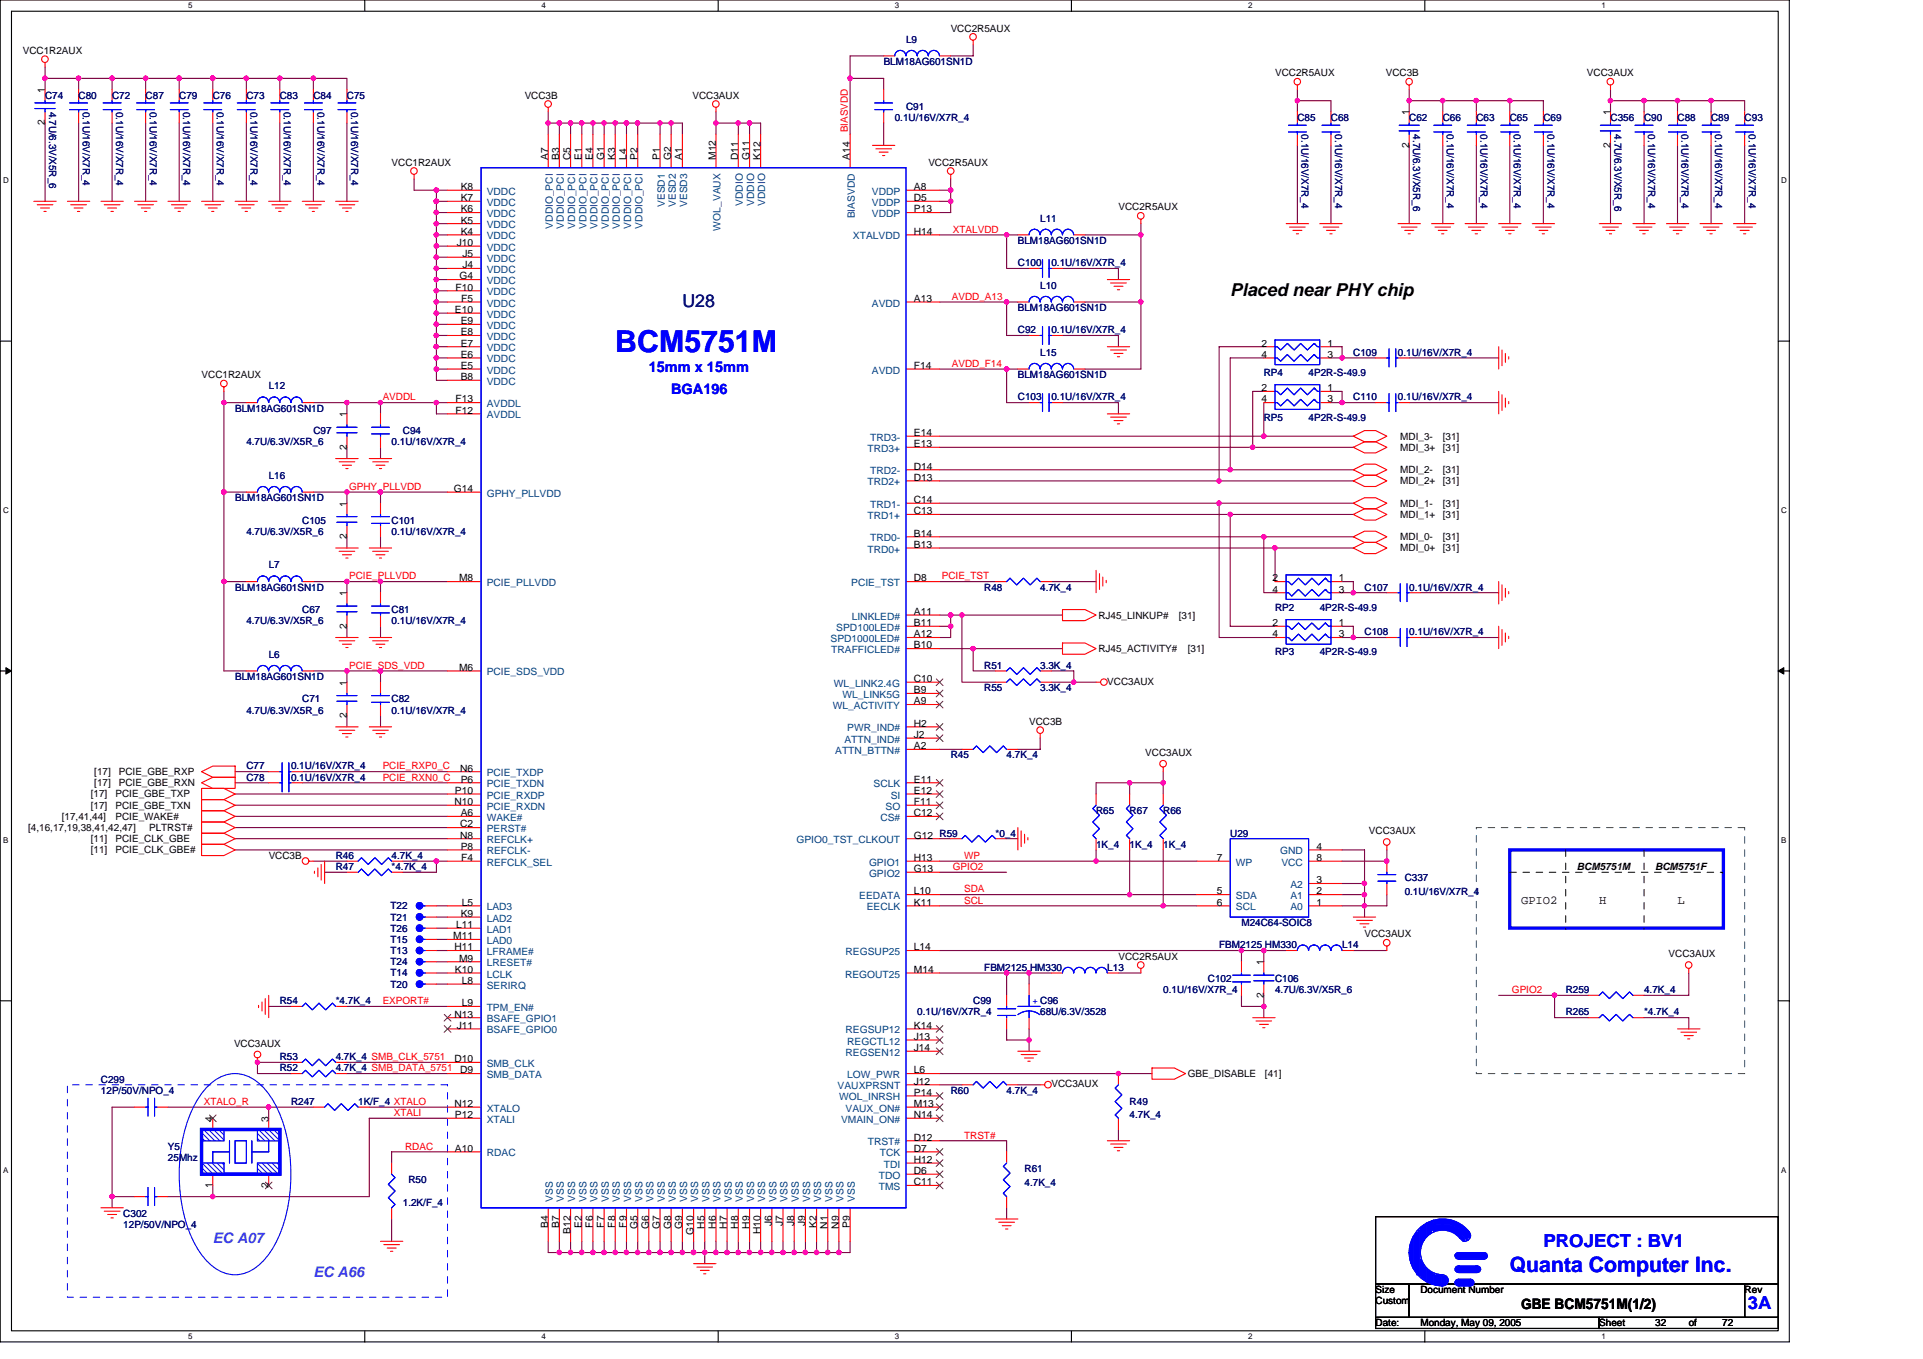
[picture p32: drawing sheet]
<svg xmlns="http://www.w3.org/2000/svg" width="297mm" height="210mm" viewBox="0 0 297 210" stroke-linecap="round" stroke-linejoin="round" font-family="sans-serif">
<defs><g id="words">
<text font-size="4.7" fill="#00f" x="95" y="54.4">BCM5751M</text>
<text font-size="3.3" fill="#00f" x="233.2" y="196.5">Quanta Computer Inc.</text>
<text font-size="2.8" fill="#000080" x="105.4" y="47.4">U28</text>
<text font-size="2.8" x="190" y="45.7">Placed near PHY chip</text>
<g font-size="2.8" fill="#00f">
<text x="238.4" y="192.6">PROJECT : BV1</text>
<text x="270" y="202.2">3A</text>
</g>
<g font-size="2.2" fill="#00f">
<text x="100.2" y="57.4">15mm x 15mm</text>
<text x="103.7" y="60.8">BGA196</text>
</g>
<g font-size="2.2" fill="#0080ff">
<text x="32.9" y="192">EC A07</text>
<text x="48.4" y="197.2">EC A66</text>
</g>
<text font-size="2.2" x="234.9" y="202.1">GBE BCM5751M(1/2)</text>
<g font-size="1.9">
<text x="234.9" y="139.7">GPIO2</text>
<text x="247" y="139.7">H</text>
<text x="259.1" y="139.7">L</text>
</g>
<g font-size="1.5">
<text x="146.9" y="4.9">VCC2R5AUX</text>
<text x="3.5" y="8.3">VCC1R2AUX</text>
<text x="197" y="11.8">VCC2R5AUX</text>
<text x="214.1" y="11.8">VCC3B</text>
<text x="245.1" y="11.8">VCC3AUX</text>
<text x="6.9" y="14.4" transform="rotate(-90 6.9 14.4)">1</text>
<text x="81" y="15.2">VCC3B</text>
<text x="107" y="15.2">VCC3AUX</text>
<text x="217.7" y="17.8" transform="rotate(-90 217.7 17.8)">1</text>
<text x="248.7" y="17.8" transform="rotate(-90 248.7 17.8)">1</text>
<text x="6.9" y="19.4" transform="rotate(-90 6.9 19.4)">2</text>
<text x="217.7" y="22.8" transform="rotate(-90 217.7 22.8)">2</text>
<text x="248.7" y="22.8" transform="rotate(-90 248.7 22.8)">2</text>
<text x="60.5" y="25.6">VCC1R2AUX</text>
<text x="71.2" y="29.4">K8</text>
<text x="84.7" y="24.7" transform="rotate(-90 84.7 24.7)">A7</text>
<text x="86.4" y="24.7" transform="rotate(-90 86.4 24.7)">B3</text>
<text x="88.1" y="24.7" transform="rotate(-90 88.1 24.7)">C5</text>
<text x="89.8" y="24.7" transform="rotate(-90 89.8 24.7)">E1</text>
<text x="91.6" y="24.7" transform="rotate(-90 91.6 24.7)">E4</text>
<text x="93.3" y="24.7" transform="rotate(-90 93.3 24.7)">G1</text>
<text x="95" y="24.7" transform="rotate(-90 95 24.7)">K3</text>
<text x="96.7" y="24.7" transform="rotate(-90 96.7 24.7)">L4</text>
<text x="98.5" y="24.7" transform="rotate(-90 98.5 24.7)">P2</text>
<text x="101.9" y="24.7" transform="rotate(-90 101.9 24.7)">P1</text>
<text x="103.6" y="24.7" transform="rotate(-90 103.6 24.7)">G2</text>
<text x="105.4" y="24.7" transform="rotate(-90 105.4 24.7)">A1</text>
<text x="110.6" y="24.7" transform="rotate(-90 110.6 24.7)">M12</text>
<text x="114" y="24.7" transform="rotate(-90 114 24.7)">D11</text>
<text x="115.8" y="24.7" transform="rotate(-90 115.8 24.7)">G11</text>
<text x="117.5" y="24.7" transform="rotate(-90 117.5 24.7)">K12</text>
<text x="131.3" y="24.7" transform="rotate(-90 131.3 24.7)">A14</text>
<text x="141.2" y="29.4">A8</text>
<text x="143.4" y="25.6">VCC2R5AUX</text>
<text x="71.2" y="34.5">K5</text>
<text x="71.2" y="32.8">K6</text>
<text x="71.2" y="31.1">K7</text>
<text x="141.2" y="31.1">D5</text>
<text x="141.2" y="32.8">P13</text>
<text x="172.8" y="32.5">VCC2R5AUX</text>
<text x="70.5" y="38">J10</text>
<text x="71.2" y="36.3">K4</text>
<text x="71.4" y="39.7">J5</text>
<text x="71.4" y="41.4">J4</text>
<text x="141.2" y="36.3">H14</text>
<text x="70.4" y="44.9">F10</text>
<text x="71" y="43.2">G4</text>
<text x="71.2" y="46.6">F5</text>
<text x="141.2" y="46.6">A13</text>
<text x="70.3" y="48.3">E10</text>
<text x="71.2" y="53.5">E7</text>
<text x="71.2" y="51.8">E8</text>
<text x="71.2" y="50.1">E9</text>
<text x="194.9" y="53.5">2</text>
<text x="205.1" y="53.5">1</text>
<text x="31.1" y="58.4">VCC1R2AUX</text>
<text x="71.2" y="58.7">B8</text>
<text x="71.2" y="57">E5</text>
<text x="71.2" y="55.3">E6</text>
<text x="141.2" y="57">F14</text>
<text x="194.9" y="55.3">4</text>
<text x="205.1" y="55.3">3</text>
<text x="53.6" y="64.4" transform="rotate(-90 53.6 64.4)">1</text>
<text x="70.4" y="63.9">F12</text>
<text x="70.4" y="62.2">F13</text>
<text x="194.9" y="60.4">2</text>
<text x="194.9" y="62.2">4</text>
<text x="205.1" y="60.4">1</text>
<text x="205.1" y="62.2">3</text>
<text x="53.6" y="69.5" transform="rotate(-90 53.6 69.5)">2</text>
<text x="141.2" y="69.1">E13</text>
<text x="141.2" y="67.4">E14</text>
<text x="216.3" y="67.9">MDI_3-</text>
<text x="216.3" y="69.6">MDI_3+</text>
<text x="222.9" y="67.9">[31]</text>
<text x="222.9" y="69.6">[31]</text>
<text x="70.1" y="76">G14</text>
<text x="141.2" y="74.3">D13</text>
<text x="141.2" y="72.5">D14</text>
<text x="141.2" y="77.7">C14</text>
<text x="216.3" y="73.1">MDI_2-</text>
<text x="216.3" y="74.8">MDI_2+</text>
<text x="222.9" y="73.1">[31]</text>
<text x="222.9" y="74.8">[31]</text>
<text x="53.6" y="83.3" transform="rotate(-90 53.6 83.3)">2</text>
<text x="53.6" y="78.3" transform="rotate(-90 53.6 78.3)">1</text>
<text x="141.2" y="79.4">C13</text>
<text x="141.2" y="82.9">B14</text>
<text x="216.3" y="78.3">MDI_1-</text>
<text x="216.3" y="80">MDI_1+</text>
<text x="216.3" y="83.4">MDI_0-</text>
<text x="222.9" y="78.3">[31]</text>
<text x="222.9" y="80">[31]</text>
<text x="222.9" y="83.4">[31]</text>
<text x="70.9" y="89.8">M8</text>
<text x="141.2" y="84.6">B13</text>
<text x="141.2" y="89.8">D8</text>
<text x="196.6" y="89.8">2</text>
<text x="206.8" y="89.8">1</text>
<text x="216.3" y="85.2">MDI_0+</text>
<text x="222.9" y="85.2">[31]</text>
<text x="53.6" y="92.1" transform="rotate(-90 53.6 92.1)">1</text>
<text x="141.2" y="95">A11</text>
<text x="169.7" y="95.5">RJ45_LINKUP#</text>
<text x="182.1" y="95.5">[31]</text>
<text x="196.6" y="91.5">4</text>
<text x="206.8" y="91.5">3</text>
<text x="53.6" y="97.1" transform="rotate(-90 53.6 97.1)">2</text>
<text x="141.2" y="100.2">B10</text>
<text x="141.2" y="98.4">A12</text>
<text x="141.2" y="96.7">B11</text>
<text x="169.7" y="100.7">RJ45_ACTIVITY#</text>
<text x="183.5" y="100.7">[31]</text>
<text x="196.6" y="96.7">2</text>
<text x="196.6" y="98.4">4</text>
<text x="206.8" y="96.7">1</text>
<text x="206.8" y="98.4">3</text>
<text x="53.6" y="105.9" transform="rotate(-90 53.6 105.9)">1</text>
<text x="70.9" y="103.6">M6</text>
<text x="141.2" y="105.3">C10</text>
<text x="141.2" y="107.1">B9</text>
<text x="171" y="105.7">VCC3AUX</text>
<text x="53.6" y="110.9" transform="rotate(-90 53.6 110.9)">2</text>
<text x="141.2" y="108.8">A9</text>
<text x="141.2" y="112.2">H2</text>
<text x="141.2" y="114">J2</text>
<text x="159" y="112">VCC3B</text>
<text x="14.6" y="119.7">[17]</text>
<text x="18.3" y="119.7">PCIE_GBE_RXP</text>
<text x="71.1" y="119.2">N6</text>
<text x="141.2" y="115.7">A2</text>
<text x="176.9" y="116.8">VCC3AUX</text>
<text x="14" y="123.2">[17]</text>
<text x="14" y="124.9">[17]</text>
<text x="14.6" y="121.5">[17]</text>
<text x="17.8" y="123.2">PCIE_GBE_TXP</text>
<text x="17.8" y="124.9">PCIE_GBE_TXN</text>
<text x="18.3" y="121.5">PCIE_GBE_RXN</text>
<text x="70.2" y="124.4">N10</text>
<text x="70.3" y="122.6">P10</text>
<text x="71.2" y="120.9">P6</text>
<text x="141.2" y="122.6">E12</text>
<text x="141.2" y="120.9">E11</text>
<text x="141.2" y="124.4">F11</text>
<text x="4.4" y="128.4">[4,16,17,19,38,41,42,47]</text>
<text x="9.5" y="126.6">[17,41,44]</text>
<text x="14" y="130.1">[11]</text>
<text x="14" y="131.8">[11]</text>
<text x="17.8" y="126.6">PCIE_WAKE#</text>
<text x="17.8" y="130.1">PCIE_CLK_GBE</text>
<text x="17.8" y="131.8">PCIE_CLK_GBE#</text>
<text x="23" y="128.4">PLTRST#</text>
<text x="71.1" y="129.5">N8</text>
<text x="71.1" y="127.8">C2</text>
<text x="71.2" y="131.3">P8</text>
<text x="71.2" y="126.1">A6</text>
<text x="141.2" y="126.1">C12</text>
<text x="141.2" y="129.5">G12 R59</text>
<text x="203.3" y="131.3">4</text>
<text x="211.5" y="128.9">VCC3AUX</text>
<text x="41.5" y="132.7">VCC3B</text>
<text x="71.2" y="133">F4</text>
<text x="141.2" y="133">H13</text>
<text x="141.2" y="134.7">G13</text>
<text x="187.9" y="133">7</text>
<text x="203.3" y="136.4">3</text>
<text x="203.3" y="133">8</text>
<text x="243.6" y="134.4">BCM5751M</text>
<text x="255.7" y="134.4">BCM5751F</text>
<text x="70.4" y="143.3">L11</text>
<text x="71.2" y="141.6">K9</text>
<text x="71.3" y="139.9">L5</text>
<text x="141.2" y="138.2">L10</text>
<text x="141.2" y="139.9">K11</text>
<text x="187.9" y="139.9">6</text>
<text x="187.9" y="138.2">5</text>
<text x="203.3" y="139.9">1</text>
<text x="203.3" y="138.2">2</text>
<text x="70" y="145.1">M11</text>
<text x="70.2" y="146.8">H11</text>
<text x="70.9" y="148.5">M9</text>
<text x="141.2" y="146.8">L14</text>
<text x="172.8" y="148.2">VCC2R5AUX</text>
<text x="195.2" y="149.1" transform="rotate(-90 195.2 149.1)">1</text>
<text x="210.8" y="144.8">VCC3AUX</text>
<text x="257.7" y="147.9">VCC3AUX</text>
<text x="70.3" y="150.3">K10</text>
<text x="71.3" y="155.4">L9</text>
<text x="71.3" y="152">L8</text>
<text x="141.2" y="150.3">M14</text>
<text x="195.2" y="154.1" transform="rotate(-90 195.2 154.1)">2</text>
<text x="36.1" y="161.7">VCC3AUX</text>
<text x="70.2" y="157.2">N13</text>
<text x="70.5" y="158.9">J11</text>
<text x="141.2" y="158.9">K14</text>
<text x="141.2" y="160.6">J13</text>
<text x="70.2" y="164.1">D10</text>
<text x="71.1" y="165.8">D9</text>
<text x="141.2" y="167.5">J12</text>
<text x="141.2" y="162.3">J14</text>
<text x="141.2" y="165.8">L6</text>
<text x="162.4" y="167.9">VCC3AUX</text>
<text x="183.5" y="166.3">GBE_DISABLE</text>
<text x="195.4" y="166.3">[41]</text>
<text x="32.8" y="173.2" transform="rotate(-90 32.8 173.2)">4</text>
<text x="41.5" y="173.2" transform="rotate(-90 41.5 173.2)">3</text>
<text x="70.2" y="171">N12</text>
<text x="70.3" y="172.7">P12</text>
<text x="141.2" y="172.7">N14</text>
<text x="141.2" y="169.2">P14</text>
<text x="141.2" y="171">M13</text>
<text x="70.3" y="177.9">A10</text>
<text x="141.2" y="179.6">H12</text>
<text x="141.2" y="176.2">D12</text>
<text x="141.2" y="177.9">D7</text>
<text x="32.8" y="183.5" transform="rotate(-90 32.8 183.5)">1</text>
<text x="41.5" y="183.5" transform="rotate(-90 41.5 183.5)">2</text>
<text x="141.2" y="183.1">C11</text>
<text x="141.2" y="181.3">D6</text>
<text x="84.7" y="189.7" transform="rotate(-90 84.7 189.7)">B4</text>
<text x="86.4" y="189.7" transform="rotate(-90 86.4 189.7)">B7</text>
<text x="88.1" y="190.6" transform="rotate(-90 88.1 190.6)">B12</text>
<text x="89.8" y="189.7" transform="rotate(-90 89.8 189.7)">E2</text>
<text x="91.6" y="189.6" transform="rotate(-90 91.6 189.6)">F6</text>
<text x="93.3" y="189.6" transform="rotate(-90 93.3 189.6)">F7</text>
<text x="95" y="189.6" transform="rotate(-90 95 189.6)">F8</text>
<text x="96.7" y="189.6" transform="rotate(-90 96.7 189.6)">F9</text>
<text x="98.5" y="189.9" transform="rotate(-90 98.5 189.9)">G5</text>
<text x="100.2" y="189.9" transform="rotate(-90 100.2 189.9)">G6</text>
<text x="101.9" y="189.9" transform="rotate(-90 101.9 189.9)">G7</text>
<text x="103.6" y="189.9" transform="rotate(-90 103.6 189.9)">G8</text>
<text x="105.4" y="189.9" transform="rotate(-90 105.4 189.9)">G9</text>
<text x="107.1" y="190.8" transform="rotate(-90 107.1 190.8)">G10</text>
<text x="108.8" y="189.8" transform="rotate(-90 108.8 189.8)">H5</text>
<text x="110.6" y="189.8" transform="rotate(-90 110.6 189.8)">H6</text>
<text x="112.3" y="189.8" transform="rotate(-90 112.3 189.8)">H7</text>
<text x="114" y="189.8" transform="rotate(-90 114 189.8)">H8</text>
<text x="115.8" y="189.8" transform="rotate(-90 115.8 189.8)">H9</text>
<text x="117.5" y="190.7" transform="rotate(-90 117.5 190.7)">H10</text>
<text x="119.2" y="189.4" transform="rotate(-90 119.2 189.4)">J6</text>
<text x="120.9" y="189.4" transform="rotate(-90 120.9 189.4)">J7</text>
<text x="122.7" y="189.4" transform="rotate(-90 122.7 189.4)">J8</text>
<text x="124.4" y="189.4" transform="rotate(-90 124.4 189.4)">J9</text>
<text x="126.1" y="189.7" transform="rotate(-90 126.1 189.7)">K2</text>
<text x="127.8" y="189.8" transform="rotate(-90 127.8 189.8)">N1</text>
<text x="129.6" y="189.8" transform="rotate(-90 129.6 189.8)">N9</text>
<text x="131.3" y="189.7" transform="rotate(-90 131.3 189.7)">P9</text>
<text x="212.5" y="199.7">Size</text>
<text x="212.5" y="201.4">Custom</text>
<text x="219.4" y="199.7">Document Number</text>
<text x="269.5" y="199.7">Rev</text>
<text x="212.5" y="204.9">Date:</text>
<text x="219.4" y="204.9">Monday, May 09, 2005</text>
<text x="247" y="204.9">Sheet</text>
<text x="255.7" y="204.9">32</text>
<text x="260.9" y="204.9">of</text>
<text x="266" y="204.9">72</text>
</g>
<g font-size="1.5" fill="#000080">
<text x="136.5" y="10">BLM18AG601SN1D</text>
<text x="140" y="6.6">L9</text>
<text x="7" y="15.2">C74</text>
<text x="7.6" y="17.3" transform="rotate(90 7.6 17.3)">4.7U/6.3V/X5R_6</text>
<text x="12.1" y="15.2">C80</text>
<text x="12.8" y="17.3" transform="rotate(90 12.8 17.3)">0.1U/16V/X7R_4</text>
<text x="17.3" y="15.2">C72</text>
<text x="17.9" y="17.3" transform="rotate(90 17.9 17.3)">0.1U/16V/X7R_4</text>
<text x="22.5" y="15.2">C87</text>
<text x="23.1" y="17.3" transform="rotate(90 23.1 17.3)">0.1U/16V/X7R_4</text>
<text x="27.7" y="15.2">C79</text>
<text x="28.3" y="17.3" transform="rotate(90 28.3 17.3)">0.1U/16V/X7R_4</text>
<text x="32.9" y="15.2">C76</text>
<text x="33.5" y="17.3" transform="rotate(90 33.5 17.3)">0.1U/16V/X7R_4</text>
<text x="38.1" y="15.2">C73</text>
<text x="38.7" y="17.3" transform="rotate(90 38.7 17.3)">0.1U/16V/X7R_4</text>
<text x="43.2" y="15.2">C83</text>
<text x="43.9" y="17.3" transform="rotate(90 43.9 17.3)">0.1U/16V/X7R_4</text>
<text x="48.4" y="15.2">C84</text>
<text x="49" y="17.3" transform="rotate(90 49 17.3)">0.1U/16V/X7R_4</text>
<text x="53.6" y="15.2">C75</text>
<text x="54.2" y="17.3" transform="rotate(90 54.2 17.3)">0.1U/16V/X7R_4</text>
<text x="140" y="17">C91</text>
<text x="138.2" y="18.7">0.1U/16V/X7R_4</text>
<text x="200.4" y="18.7">C85</text>
<text x="201" y="20.7" transform="rotate(90 201 20.7)">0.1U/16V/X7R_4</text>
<text x="205.6" y="18.7">C68</text>
<text x="206.2" y="20.7" transform="rotate(90 206.2 20.7)">0.1U/16V/X7R_4</text>
<text x="217.7" y="18.7">C62</text>
<text x="218.3" y="20.7" transform="rotate(90 218.3 20.7)">4.7U/6.3V/X5R_6</text>
<text x="222.9" y="18.7">C66</text>
<text x="223.5" y="20.7" transform="rotate(90 223.5 20.7)">0.1U/16V/X7R_4</text>
<text x="228" y="18.7">C63</text>
<text x="228.7" y="20.7" transform="rotate(90 228.7 20.7)">0.1U/16V/X7R_4</text>
<text x="233.2" y="18.7">C65</text>
<text x="233.8" y="20.7" transform="rotate(90 233.8 20.7)">0.1U/16V/X7R_4</text>
<text x="238.4" y="18.7">C69</text>
<text x="239" y="20.7" transform="rotate(90 239 20.7)">0.1U/16V/X7R_4</text>
<text x="248.8" y="18.7">C356</text>
<text x="249.4" y="20.7" transform="rotate(90 249.4 20.7)">4.7U/6.3V/X5R_6</text>
<text x="254" y="18.7">C90</text>
<text x="254.6" y="20.7" transform="rotate(90 254.6 20.7)">0.1U/16V/X7R_4</text>
<text x="259.1" y="18.7">C88</text>
<text x="259.8" y="20.7" transform="rotate(90 259.8 20.7)">0.1U/16V/X7R_4</text>
<text x="264.3" y="18.7">C89</text>
<text x="264.9" y="20.7" transform="rotate(90 264.9 20.7)">0.1U/16V/X7R_4</text>
<text x="269.5" y="18.7">C93</text>
<text x="270.1" y="20.7" transform="rotate(90 270.1 20.7)">0.1U/16V/X7R_4</text>
<text x="160.7" y="34.2">L11</text>
<text x="157.2" y="41.1">C100</text>
<text x="157.2" y="37.7">BLM18AG601SN1D</text>
<text x="162.4" y="41.1">0.1U/16V/X7R_4</text>
<text x="160.7" y="44.6">L10</text>
<text x="157.2" y="51.5">C92</text>
<text x="157.2" y="48">BLM18AG601SN1D</text>
<text x="162.4" y="51.5">0.1U/16V/X7R_4</text>
<text x="157.2" y="58.4">BLM18AG601SN1D</text>
<text x="160.7" y="54.9">L15</text>
<text x="195.2" y="58.1">RP4</text>
<text x="202.1" y="58.1">4P2R-S-49.9</text>
<text x="209" y="54.9">C109</text>
<text x="215.9" y="54.9">0.1U/16V/X7R_4</text>
<text x="36.3" y="63.6">BLM18AG601SN1D</text>
<text x="41.5" y="60.1">L12</text>
<text x="157.2" y="61.8">C103</text>
<text x="162.4" y="61.8">0.1U/16V/X7R_4</text>
<text x="195.2" y="65">RP5</text>
<text x="202.1" y="65">4P2R-S-49.9</text>
<text x="209" y="61.8">C110</text>
<text x="215.9" y="61.8">0.1U/16V/X7R_4</text>
<text x="38.1" y="68.8">4.7U/6.3V/X5R_6</text>
<text x="48.4" y="67">C97</text>
<text x="60.5" y="68.8">0.1U/16V/X7R_4</text>
<text x="62.2" y="67">C94</text>
<text x="36.3" y="77.4">BLM18AG601SN1D</text>
<text x="41.5" y="74">L16</text>
<text x="38.1" y="82.6">4.7U/6.3V/X5R_6</text>
<text x="46.7" y="80.9">C105</text>
<text x="60.5" y="80.9">C101</text>
<text x="60.5" y="82.6">0.1U/16V/X7R_4</text>
<text x="41.5" y="87.8">L7</text>
<text x="36.3" y="91.2">BLM18AG601SN1D</text>
<text x="46.7" y="94.7">C67</text>
<text x="60.5" y="94.7">C81</text>
<text x="152" y="91.2">R48</text>
<text x="160.7" y="91.2">4.7K_4</text>
<text x="197" y="94.3">RP2</text>
<text x="203.9" y="94.3">4P2R-S-49.9</text>
<text x="210.8" y="91.2">C107</text>
<text x="217.7" y="91.2">0.1U/16V/X7R_4</text>
<text x="38.1" y="96.4">4.7U/6.3V/X5R_6</text>
<text x="41.5" y="101.6">L6</text>
<text x="60.5" y="96.4">0.1U/16V/X7R_4</text>
<text x="197" y="101.2">RP3</text>
<text x="203.9" y="101.2">4P2R-S-49.9</text>
<text x="210.8" y="98.1">C108</text>
<text x="217.7" y="98.1">0.1U/16V/X7R_4</text>
<text x="36.3" y="105">BLM18AG601SN1D</text>
<text x="152" y="103.3">R51</text>
<text x="152" y="106.8">R55</text>
<text x="160.7" y="103.3">3.3K_4</text>
<text x="160.7" y="106.8">3.3K_4</text>
<text x="38.1" y="110.2">4.7U/6.3V/X5R_6</text>
<text x="46.7" y="108.5">C71</text>
<text x="60.5" y="108.5">C82</text>
<text x="60.5" y="110.2">0.1U/16V/X7R_4</text>
<text x="38.1" y="118.9">C77</text>
<text x="45" y="118.9">0.1U/16V/X7R_4</text>
<text x="146.9" y="117.1">R45</text>
<text x="155.5" y="117.1">4.7K_4</text>
<text x="38.1" y="120.6">C78</text>
<text x="45" y="120.6">0.1U/16V/X7R_4</text>
<text x="169.3" y="125.8">R65</text>
<text x="174.5" y="125.8">R67</text>
<text x="179.7" y="125.8">R66</text>
<text x="153.8" y="129.2">*0_4</text>
<text x="169.3" y="130.9">1K_4</text>
<text x="174.5" y="130.9">1K_4</text>
<text x="179.7" y="130.9">1K_4</text>
<text x="190" y="129.2">U29</text>
<text x="51.9" y="132.7">R46</text>
<text x="51.9" y="134.4">R47</text>
<text x="60.5" y="132.7">4.7K_4</text>
<text x="60.5" y="134.4">*4.7K_4</text>
<text x="217" y="136.1">C337</text>
<text x="60.3" y="142.2">T21</text>
<text x="60.3" y="140.4">T22</text>
<text x="60.3" y="143.9">T26</text>
<text x="191.8" y="143">M24C64-SOIC8</text>
<text x="217" y="138.2">0.1U/16V/X7R_4</text>
<text x="60.3" y="147.4">T13</text>
<text x="60.3" y="149.1">T24</text>
<text x="60.3" y="145.6">T15</text>
<text x="152" y="149.9">FBM2125 HM330</text>
<text x="171" y="149.9">L13</text>
<text x="188.3" y="146.5">FBM2125 HM330</text>
<text x="207.3" y="146.5">L14</text>
<text x="43.2" y="155.1">R54</text>
<text x="51.9" y="155.1">*4.7K_4</text>
<text x="60.3" y="152.5">T20</text>
<text x="60.3" y="150.8">T14</text>
<text x="150.3" y="155.1">C99</text>
<text x="179.7" y="153.4">0.1U/16V/X7R_4</text>
<text x="186.6" y="151.7">C102</text>
<text x="197" y="151.7">C106</text>
<text x="197" y="153.4">4.7U/6.3V/X5R_6</text>
<text x="241.8" y="153.4">R259</text>
<text x="254" y="153.4">4.7K_4</text>
<text x="141.7" y="156.8">0.1U/16V/X7R_4</text>
<text x="160.7" y="156.8">68U/6.3V/3528</text>
<text x="241.8" y="156.8">R265</text>
<text x="254" y="156.8">*4.7K_4</text>
<text x="15.6" y="167.2">C299</text>
<text x="43.2" y="165.5">R52</text>
<text x="43.2" y="163.8">R53</text>
<text x="51.9" y="165.5">4.7K_4 SMB_DATA_5751</text>
<text x="51.9" y="163.8">4.7K_4 SMB_CLK_5751</text>
<text x="15.6" y="169">12P/50V/NPO_4</text>
<text x="45" y="170.7">R247</text>
<text x="55.3" y="170.7">1K/F_4 XTALO</text>
<text x="146.9" y="169">R60</text>
<text x="155.5" y="169">4.7K_4</text>
<text x="174.5" y="170.7">R49</text>
<text x="174.5" y="172.7">4.7K_4</text>
<text x="25.9" y="177.6">Y5</text>
<text x="25.9" y="179.3">25Mhz</text>
<text x="63.1" y="182.8">R50</text>
<text x="158.3" y="181">R61</text>
<text x="158.3" y="183.1">4.7K_4</text>
<text x="19" y="187.9">C302</text>
<text x="19" y="189.7">12P/50V/NPO_4</text>
<text x="62.2" y="186.2">1.2K/F_4</text>
</g>
<g font-size="1.5" fill="#f00">
<text x="131" y="20.4" transform="rotate(-90 131 20.4)">BIASVDD</text>
<text x="147.2" y="35.9">XTALVDD</text>
<text x="147" y="46.3">AVDD_A13</text>
<text x="147" y="56.7">AVDD_F14</text>
<text x="59.1" y="61.8">AVDDL</text>
<text x="53.9" y="75.7">GPHY_PLLVDD</text>
<text x="53.9" y="89.5">PCIE_PLLVDD</text>
<text x="145.5" y="89.5">PCIE_TST</text>
<text x="53.9" y="103.3">PCIE_SDS_VDD</text>
<text x="59.1" y="118.9">PCIE_RXP0_C</text>
<text x="59.1" y="120.6">PCIE_RXN0_C</text>
<text x="147.2" y="134.4">GPIO2</text>
<text x="148.9" y="132.7">WP</text>
<text x="148.9" y="137.8">SDA</text>
<text x="148.9" y="139.6">SCL</text>
<text x="59.1" y="155.1">EXPORT#</text>
<text x="233.5" y="153.4">GPIO2</text>
<text x="31.5" y="170.7">XTALO_R</text>
<text x="60.8" y="172.4">XTALI</text>
<text x="62.6" y="177.6">RDAC</text>
<text x="148.9" y="175.9">TRST#</text>
</g>
<g font-size="1.5" fill="#004080">
<text x="75.2" y="35.2">VDDC</text>
<text x="75.2" y="33.5">VDDC</text>
<text x="75.2" y="31.8">VDDC</text>
<text x="75.2" y="30.1">VDDC</text>
<text x="85.4" y="35.3" transform="rotate(-90 85.4 35.3)">VDDIO_PCI</text>
<text x="87.1" y="35.3" transform="rotate(-90 87.1 35.3)">VDDIO_PCI</text>
<text x="88.9" y="35.3" transform="rotate(-90 88.9 35.3)">VDDIO_PCI</text>
<text x="90.6" y="35.3" transform="rotate(-90 90.6 35.3)">VDDIO_PCI</text>
<text x="92.3" y="35.3" transform="rotate(-90 92.3 35.3)">VDDIO_PCI</text>
<text x="94" y="35.3" transform="rotate(-90 94 35.3)">VDDIO_PCI</text>
<text x="95.8" y="35.3" transform="rotate(-90 95.8 35.3)">VDDIO_PCI</text>
<text x="97.5" y="35.3" transform="rotate(-90 97.5 35.3)">VDDIO_PCI</text>
<text x="99.2" y="35.3" transform="rotate(-90 99.2 35.3)">VDDIO_PCI</text>
<text x="102.7" y="32" transform="rotate(-90 102.7 32)">VESD1</text>
<text x="104.4" y="32" transform="rotate(-90 104.4 32)">VESD2</text>
<text x="106.1" y="32" transform="rotate(-90 106.1 32)">VESD3</text>
<text x="111.3" y="35.6" transform="rotate(-90 111.3 35.6)">WOL_VAUX</text>
<text x="114.8" y="31.8" transform="rotate(-90 114.8 31.8)">VDDIO</text>
<text x="116.5" y="31.8" transform="rotate(-90 116.5 31.8)">VDDIO</text>
<text x="118.2" y="31.8" transform="rotate(-90 118.2 31.8)">VDDIO</text>
<text x="132" y="33.7" transform="rotate(-90 132 33.7)">BIASVDD</text>
<text x="134.7" y="30.1">VDDP</text>
<text x="134.7" y="31.8">VDDP</text>
<text x="134.7" y="33.5">VDDP</text>
<text x="75.2" y="40.4">VDDC</text>
<text x="75.2" y="38.7">VDDC</text>
<text x="75.2" y="37">VDDC</text>
<text x="131.8" y="37">XTALVDD</text>
<text x="75.2" y="47.3">VDDC</text>
<text x="75.2" y="45.6">VDDC</text>
<text x="75.2" y="43.9">VDDC</text>
<text x="75.2" y="42.2">VDDC</text>
<text x="134.7" y="47.3">AVDD</text>
<text x="75.2" y="52.5">VDDC</text>
<text x="75.2" y="50.8">VDDC</text>
<text x="75.2" y="49.1">VDDC</text>
<text x="75.2" y="54.3">VDDC</text>
<text x="75.2" y="59.4">VDDC</text>
<text x="75.2" y="57.7">VDDC</text>
<text x="75.2" y="56">VDDC</text>
<text x="134.7" y="57.7">AVDD</text>
<text x="75.2" y="64.6">AVDDL</text>
<text x="75.2" y="62.9">AVDDL</text>
<text x="134" y="69.8">TRD3+</text>
<text x="134.4" y="68.1">TRD3-</text>
<text x="75.2" y="76.7">GPHY_PLLVDD</text>
<text x="134" y="75">TRD2+</text>
<text x="134.4" y="73.3">TRD2-</text>
<text x="134" y="80.2">TRD1+</text>
<text x="134.4" y="78.4">TRD1-</text>
<text x="134.4" y="83.6">TRD0-</text>
<text x="134" y="85.3">TRD0+</text>
<text x="75.2" y="90.5">PCIE_PLLVDD</text>
<text x="131.5" y="90.5">PCIE_TST</text>
<text x="131.6" y="95.7">LINKLED#</text>
<text x="128.3" y="99.2">SPD1000LED#</text>
<text x="128.4" y="100.9">TRAFFICLED#</text>
<text x="129.2" y="97.4">SPD100LED#</text>
<text x="75.2" y="104.3">PCIE_SDS_VDD</text>
<text x="128.8" y="106.1">WL_LINK2.4G</text>
<text x="130.2" y="107.8">WL_LINK5G</text>
<text x="128.6" y="109.5">WL_ACTIVITY</text>
<text x="130.9" y="113">PWR_IND#</text>
<text x="75.2" y="119.9">PCIE_TXDP</text>
<text x="129" y="116.4">ATTN_BTTN#</text>
<text x="130.4" y="114.7">ATTN_IND#</text>
<text x="75.2" y="121.6">PCIE_TXDN</text>
<text x="75.2" y="123.3">PCIE_RXDP</text>
<text x="75.2" y="125.1">PCIE_RXDN</text>
<text x="134.9" y="121.6">SCLK</text>
<text x="136.8" y="125.1">SO</text>
<text x="137.6" y="123.3">SI</text>
<text x="75.2" y="130.2">REFCLK+</text>
<text x="75.2" y="132">REFCLK-</text>
<text x="75.2" y="128.5">PERST#</text>
<text x="75.2" y="126.8">WAKE#</text>
<text x="123" y="130.2">GPIO0_TST_CLKOUT</text>
<text x="136" y="126.8">CS#</text>
<text x="197.8" y="132">GND</text>
<text x="75.2" y="133.7">REFCLK_SEL</text>
<text x="134.2" y="133.7">GPIO1</text>
<text x="134.2" y="135.4">GPIO2</text>
<text x="190.9" y="133.7">WP</text>
<text x="197.9" y="133.7">VCC</text>
<text x="199.3" y="137.2">A2</text>
<text x="75.2" y="140.6">LAD3</text>
<text x="75.2" y="142.3">LAD2</text>
<text x="132.7" y="138.9">EEDATA</text>
<text x="133.9" y="140.6">EECLK</text>
<text x="190.9" y="140.6">SCL</text>
<text x="190.9" y="138.9">SDA</text>
<text x="199.3" y="140.6">A0</text>
<text x="199.3" y="138.9">A1</text>
<text x="75.2" y="144.1">LAD1</text>
<text x="75.2" y="145.8">LAD0</text>
<text x="75.2" y="147.5">LFRAME#</text>
<text x="75.2" y="149.2">LRESET#</text>
<text x="130.6" y="147.5">REGSUP25</text>
<text x="75.2" y="151">LCLK</text>
<text x="75.2" y="152.7">SERIRQ</text>
<text x="130.5" y="151">REGOUT25</text>
<text x="75.2" y="156.1">TPM_EN#</text>
<text x="75.2" y="157.9">BSAFE_GPIO1</text>
<text x="75.2" y="159.6">BSAFE_GPIO0</text>
<text x="130.6" y="159.6">REGSUP12</text>
<text x="130.9" y="161.3">REGCTL12</text>
<text x="75.2" y="164.8">SMB_CLK</text>
<text x="75.2" y="166.5">SMB_DATA</text>
<text x="130.6" y="163.1">REGSEN12</text>
<text x="130.9" y="166.5">LOW_PWR</text>
<text x="75.2" y="173.4">XTALI</text>
<text x="75.2" y="171.7">XTALO</text>
<text x="129.4" y="168.3">VAUXPRSNT</text>
<text x="129.6" y="170">WOL_INRSH</text>
<text x="129.9" y="173.4">VMAIN_ON#</text>
<text x="130.6" y="171.7">VAUX_ON#</text>
<text x="33.6" y="176.2" transform="rotate(-90 33.6 176.2)">4</text>
<text x="42.2" y="176.2" transform="rotate(-90 42.2 176.2)">3</text>
<text x="75.2" y="178.6">RDAC</text>
<text x="134" y="176.9">TRST#</text>
<text x="135.9" y="178.6">TCK</text>
<text x="33.6" y="180.5" transform="rotate(-90 33.6 180.5)">1</text>
<text x="42.2" y="180.5" transform="rotate(-90 42.2 180.5)">2</text>
<text x="85.4" y="185.7" transform="rotate(-90 85.4 185.7)">VSS</text>
<text x="87.1" y="185.7" transform="rotate(-90 87.1 185.7)">VSS</text>
<text x="88.9" y="185.7" transform="rotate(-90 88.9 185.7)">VSS</text>
<text x="90.6" y="185.7" transform="rotate(-90 90.6 185.7)">VSS</text>
<text x="92.3" y="185.7" transform="rotate(-90 92.3 185.7)">VSS</text>
<text x="94" y="185.7" transform="rotate(-90 94 185.7)">VSS</text>
<text x="95.8" y="185.7" transform="rotate(-90 95.8 185.7)">VSS</text>
<text x="97.5" y="185.7" transform="rotate(-90 97.5 185.7)">VSS</text>
<text x="99.2" y="185.7" transform="rotate(-90 99.2 185.7)">VSS</text>
<text x="100.9" y="185.7" transform="rotate(-90 100.9 185.7)">VSS</text>
<text x="102.7" y="185.7" transform="rotate(-90 102.7 185.7)">VSS</text>
<text x="104.4" y="185.7" transform="rotate(-90 104.4 185.7)">VSS</text>
<text x="106.1" y="185.7" transform="rotate(-90 106.1 185.7)">VSS</text>
<text x="107.9" y="185.7" transform="rotate(-90 107.9 185.7)">VSS</text>
<text x="109.6" y="185.7" transform="rotate(-90 109.6 185.7)">VSS</text>
<text x="111.3" y="185.7" transform="rotate(-90 111.3 185.7)">VSS</text>
<text x="113" y="185.7" transform="rotate(-90 113 185.7)">VSS</text>
<text x="114.8" y="185.7" transform="rotate(-90 114.8 185.7)">VSS</text>
<text x="116.5" y="185.7" transform="rotate(-90 116.5 185.7)">VSS</text>
<text x="118.2" y="185.7" transform="rotate(-90 118.2 185.7)">VSS</text>
<text x="119.9" y="185.7" transform="rotate(-90 119.9 185.7)">VSS</text>
<text x="121.7" y="185.7" transform="rotate(-90 121.7 185.7)">VSS</text>
<text x="123.4" y="185.7" transform="rotate(-90 123.4 185.7)">VSS</text>
<text x="125.1" y="185.7" transform="rotate(-90 125.1 185.7)">VSS</text>
<text x="126.8" y="185.7" transform="rotate(-90 126.8 185.7)">VSS</text>
<text x="128.6" y="185.7" transform="rotate(-90 128.6 185.7)">VSS</text>
<text x="130.3" y="185.7" transform="rotate(-90 130.3 185.7)">VSS</text>
<text x="132" y="185.7" transform="rotate(-90 132 185.7)">VSS</text>
<text x="135.7" y="183.8">TMS</text>
<text x="135.7" y="182.1">TDO</text>
<text x="136.5" y="180.3">TDI</text>
</g>
<text font-size="1.5" fill="#00f" x="159.5" y="155.1">+ C96</text>
<g font-size="1.2">
<text x="29.1" y="1.3">5</text>
<text x="83.6" y="1.3">4</text>
<text x="138.2" y="1.3">3</text>
<text x="192.8" y="1.3">2</text>
<text x="247.4" y="1.3">1</text>
<text x=".5" y="28.3">D</text>
<text x="275.1" y="28.3">D</text>
<text x=".5" y="79.2">C</text>
<text x="275.1" y="79.2">C</text>
<text x=".5" y="130.2">B</text>
<text x="275.1" y="130.2">B</text>
<text x=".5" y="181.1">A</text>
<text x="275.1" y="181.1">A</text>
<text x="29.1" y="206.8">5</text>
<text x="83.6" y="206.8">4</text>
<text x="138.2" y="206.8">3</text>
<text x="192.8" y="206.8">2</text>
<text x="247.4" y="206.8">1</text>
</g>
</g></defs>
<path d="M0 0h276.4v207.3h-276.4zM1.8 1.7h272.9v203.8h-272.9z" fill="none" stroke="#000" stroke-width=".17"/>
<g fill="#fff">
<path d="M29.1 .2h.6v1.4h-.6z"/>
<path d="M29.1 205.7h.6v1.4h-.6z"/>
</g>
<path d="M56.3 0v1.7M56.3 205.5v1.8" fill="none" stroke="#000" stroke-width=".17"/>
<g fill="#fff">
<path d="M83.6 .2h.7v1.4h-.7z"/>
<path d="M83.6 205.7h.7v1.4h-.7z"/>
</g>
<path d="M110.9 0v1.7M110.9 205.5v1.8" fill="none" stroke="#000" stroke-width=".17"/>
<g fill="#fff">
<path d="M138.2 .2h.7v1.4h-.7z"/>
<path d="M138.2 205.7h.7v1.4h-.7z"/>
</g>
<path d="M165.5 0v1.7M165.5 205.5v1.8" fill="none" stroke="#000" stroke-width=".17"/>
<g fill="#fff">
<path d="M192.8 .2h.6v1.4h-.6z"/>
<path d="M192.8 205.7h.6v1.4h-.6z"/>
</g>
<path d="M220.1 0v1.7M220.1 205.5v1.8" fill="none" stroke="#000" stroke-width=".17"/>
<g fill="#fff">
<path d="M247.4 .2h.6v1.4h-.6z"/>
<path d="M247.4 205.7h.6v1.4h-.6z"/>
<path d="M.5 27.2h.8v1.4h-.8z"/>
<path d="M275.1 27.2h.9v1.4h-.9z"/>
<path d="M.5 78.1h.8v1.4h-.8z"/>
<path d="M275.1 78.1h.9v1.4h-.9z"/>
</g>
<path d="M0 52.7h1.8M274.7 52.7h1.7" fill="none" stroke="#000" stroke-width=".17"/>
<g fill="#fff">
<path d="M.5 129.1h.8v1.4h-.8z"/>
<path d="M275.1 129.1h.8v1.4h-.8z"/>
</g>
<path d="M0 103.6h1.8M274.7 103.6h1.7" fill="none" stroke="#000" stroke-width=".17"/>
<path d="M.9 103.1l.9 .5-.9 .5zM274.7 103.6l.8-.5v1z" fill="#000" stroke="#000" stroke-width=".15"/>
<g fill="#fff">
<path d="M.5 180h.8v1.4h-.8z"/>
<path d="M275.1 180h.8v1.4h-.8z"/>
</g>
<path d="M0 154.6h1.8M274.7 154.6h1.7M212.5 187.9h62.2v10.4h-62.2zM212.5 198.3h5.2v5.2h-5.2zM217.7 198.3h51.8v5.2h-51.8zM269.5 198.3h5.2v5.2h-5.2zM212.5 203.5h34.5v1.7h-34.5zM247 203.5h27.7v1.7h-27.7z" fill="none" stroke="#000" stroke-width=".17"/>
<g fill="none" stroke="#800040" stroke-width=".17">
<path d="M7 12.1h5.1v1.7M7 10.4v3.4M7 19v12.1M12.1 12.1h10.4M12.1 19v12.1M17.3 12.1v1.7M17.3 19v12.1M22.5 12.1h5.2v1.7M22.5 12.1v1.7M22.5 19v12.1M27.7 12.1h20.7M27.7 19v12.1"/>
<path d="M32.9 12.1v1.7M32.9 19v12.1M38.1 12.1v1.7M38.1 19v12.1M43.2 12.1v1.7M43.2 19v12.1M48.4 12.1h5.2v1.7M48.4 12.1v1.7M48.4 19v12.1M53.6 19v12.1M84.7 19h20.7v1.7M84.7 17.3v3.4"/>
<path d="M86.4 19v1.7M88.1 19v1.7M89.9 19v1.7M91.6 19v1.7M93.3 19v1.7M95 19v1.7M96.8 19v1.7M98.5 19v1.7M102 19v1.7M103.7 19v1.7M110.6 17.3v3.4M110.6 19h6.9v1.7"/>
<path d="M114 19v1.7M115.8 19v1.7M131.3 12.1h5.2v1.7M136.5 8.6h-5.2v12.1M136.5 19v3.5M150.3 6.9v1.7h-3.4M200.4 13.8v3.5M200.4 15.6h5.2v1.7M217.7 15.6h20.7v1.7M217.7 13.8v3.5M222.9 15.6v1.7M228 15.6v1.7"/>
<path d="M233.2 15.6v1.7M248.8 15.6h5.2v1.7M248.8 13.8v3.5M254 15.6h5.1M259.1 15.6h5.2v1.7M259.1 15.6v1.7M264.3 15.6h5.2v1.7M64 27.6v1.8h5.1M67.4 29.4v22.4M67.4 32.8h1.7M67.4 31.1h1.7M67.4 34.5h1.7"/>
<path d="M67.4 36.3h1.7M67.4 39.7h1.7M67.4 38h1.7M145.1 29.4h1.8M145.1 31.1h1.8M145.1 36.3h12.1M146.9 27.6v5.2h-1.8M155.5 36.3v5.2h3.5M167.6 36.3h8.6M176.2 34.5v22.5h-8.6M200.4 22.5v12M205.6 22.5v12"/>
<path d="M217.7 22.5v12M222.9 22.5v12M228 22.5v12M233.2 22.5v12M238.4 22.5v12M248.8 22.5v12M254 22.5v12M259.1 22.5v12M264.3 22.5v12M269.5 22.5v12M67.4 51.8v1.8h1.7M67.4 46.7h1.7"/>
<path d="M67.4 51.8h1.7M67.4 57h1.7M67.4 53.6v5.1h1.7M67.4 55.3h1.7M67.4 43.2h1.7M67.4 41.5h1.7M67.4 44.9h1.7M67.4 50.1h1.7M67.4 48.4h1.7M145.1 46.7h12.1M145.1 57h12.1M155.5 46.7v5.1h3.5"/>
<path d="M155.5 57v5.2h3.5M164.1 41.5h8.7v1.7M164.1 51.8h8.7v1.8M167.6 46.7h8.6M195.2 55.3h-5.2v17.3M195.2 53.6h-6.9v20.7M205.6 55.3h6.9M205.6 53.6h1.7v1.7M217.7 55.3h13.8M34.6 62.2h3.5M34.6 60.5v43.1h3.5M34.6 76h3.5"/>
<path d="M48.4 62.2h20.7M48.4 76h20.7M53.6 62.2v1.7M53.6 69.1v1.7M53.6 76v1.7M58.8 62.2v1.7M58.8 69.1v1.7M58.8 76v1.7M67.4 62.2v1.7h1.7M145.1 77.7h63.9M145.1 67.4h63.9M145.1 69.1h63.9"/>
<path d="M145.1 72.6h63.9M145.1 74.3h63.9M145.1 79.5h63.9M164.1 62.2h8.7v1.7M188.3 77.7v20.8h8.7M190 79.5v17.2h7M195.2 60.5h-1.7v8.6M195.2 62.2v5.2M205.6 62.2h6.9M205.6 60.5h1.7v1.7M217.7 62.2h13.8M34.6 89.8h3.5"/>
<path d="M48.4 89.8h5.2M53.6 89.8h5.2v1.7M53.6 82.9v1.7M53.6 89.8v1.7M53.6 96.7v1.8M58.8 82.9v1.7M58.8 96.7v1.8M58.8 89.8h10.3M145.1 89.8h8.7M145.1 82.9h63.9M145.1 84.6h63.9M145.1 95h3.5"/>
<path d="M146.9 95v1.7h-1.8M146.9 96.7v1.8h-1.8M162.4 89.8h6.9M164.1 95h-15.5v10.4h5.2M195.2 82.9v8.6h1.8M197 84.6v5.2M207.3 89.8h1.7v1.7M207.3 91.5h6.9M207.3 98.5h6.9M207.3 96.7h1.7v1.8M219.4 91.5h12.1M219.4 98.5h12.1"/>
<path d="M36.3 119.2h5.2M46.7 119.2h22.4M48.4 103.6h20.7M53.6 103.6v1.8M53.6 110.6v1.7M58.8 103.6v1.8M58.8 110.6v1.7M145.1 100.2h5.2v3.4h3.5M145.1 115.7h3.5M150.3 100.2h13.8M160.7 114v1.7h-3.5M162.4 103.6h3.5v1.8"/>
<path d="M162.4 105.4h6.9M179.7 119.2v3.4M36.3 122.6h32.8M36.3 124.4h32.8M36.3 120.9h5.2M36.3 126.1h32.8M36.3 127.8h32.8M36.3 129.5h32.8M36.3 131.3h32.8M46.7 120.9h22.4M48.4 133h5.2M50.1 134.7h3.5"/>
<path d="M62.2 133h6.9M67.4 139.9h1.7M67.4 133v1.7h-5.2M145.1 139.9h39.8M145.1 133h39.8M145.1 134.7h10.4M145.1 138.2h39.8M145.1 129.5h1.8M155.5 129.5h1.7M169.3 122.6v-1.7h5.2v1.7M169.3 131.3v1.7M174.5 120.9h5.2"/>
<path d="M174.5 131.3v6.9M179.7 131.3v8.6M207.3 136.5h3.5M207.3 138.2h3.5M207.3 131.3h3.5v10.3M214.2 138.2v1.7h-6.9M214.2 131.3v1.7h-6.9M41.5 155.4h3.5M53.6 155.4h15.5M67.4 146.8h1.7M67.4 150.3h1.7M67.4 141.6h1.7"/>
<path d="M67.4 143.4h1.7M67.4 145.1h1.7M67.4 148.5h1.7M67.4 152h1.7M145.1 146.8h46.7M145.1 150.3h17.3M155.5 150.3v3.4M155.5 158.9v1.7h3.5M159 150.3v1.7M159 158.9v3.5M172.8 150.3h3.4M191.8 146.8h3.4v1.7"/>
<path d="M191.8 146.8v1.7M191.8 153.7v1.7h3.4M195.2 146.8h3.5M195.2 153.7v3.5M209 146.8h5.2M231.5 153.7h8.6v3.5h5.2M240.1 153.7h5.2M254 157.2h6.9v1.7M260.9 150.3v3.4h-6.9M20.8 171h-3.5v15.5M25.9 171h15.6v1.7M41.5 171h6.9"/>
<path d="M45 164.1h-5.2v1.7h5.2M53.6 165.8h15.5M53.6 164.1h15.5M57 171h12.1M69.1 172.7h-12.1v12.1h-24.1M69.1 177.9h-8.6v1.7M145.1 176.2h10.4v1.7M145.1 167.6h3.5M145.1 165.8h32.8M157.2 167.6h3.5M172.8 174.5v1.7M17.3 184.8h3.5"/>
<path d="M32.9 183.1v1.7h-7M60.5 188.3v3.4M84.7 191.7v1.8h46.6v-1.8M86.4 191.7v1.8M88.1 191.7v1.8M89.9 191.7v1.8M91.6 191.7v1.8M93.3 191.7v1.8M95 191.7v1.8M96.8 191.7v1.8M98.5 191.7v1.8M100.2 191.7v1.8"/>
<path d="M102 191.7v1.8M103.7 191.7v1.8M105.4 191.7v1.8M107.1 191.7v1.8M108.9 191.7v3.5M110.6 191.7v1.8M112.3 191.7v1.8M114 191.7v1.8M115.8 191.7v1.8M117.5 191.7v1.8M119.2 191.7v1.8M120.9 191.7v1.8"/>
<path d="M122.7 191.7v1.8M124.4 191.7v1.8M126.1 191.7v1.8M127.9 191.7v1.8M129.6 191.7v1.8M155.5 186.5v1.8"/>
</g>
<g fill="#f0f" stroke="#f0f" stroke-width=".17">
<circle cx="240.1" cy="153.7" r=".34"/>
<circle cx="155.5" cy="46.6" r=".34"/>
<circle cx="155.5" cy="57" r=".34"/>
<circle cx="191.7" cy="146.8" r=".34"/>
<circle cx="179.7" cy="139.9" r=".33"/>
<circle cx="207.3" cy="62.2" r=".33"/>
<circle cx="67.4" cy="57" r=".34"/>
<circle cx="67.4" cy="53.5" r=".33"/>
<circle cx="67.4" cy="51.8" r=".34"/>
<circle cx="67.4" cy="34.5" r=".34"/>
<circle cx="67.4" cy="38" r=".34"/>
<circle cx="67.4" cy="36.3" r=".33"/>
<circle cx="67.4" cy="41.4" r=".34"/>
<circle cx="67.4" cy="39.7" r=".34"/>
<circle cx="67.4" cy="44.9" r=".33"/>
<circle cx="67.4" cy="43.2" r=".34"/>
<circle cx="67.4" cy="48.4" r=".34"/>
<circle cx="67.4" cy="46.6" r=".34"/>
<circle cx="67.4" cy="50.1" r=".34"/>
<circle cx="110.6" cy="19" r=".33"/>
<circle cx="114" cy="19" r=".33"/>
<circle cx="115.8" cy="19" r=".33"/>
<circle cx="131.3" cy="12.1" r=".34"/>
<circle cx="67.4" cy="31.1" r=".34"/>
<circle cx="67.4" cy="29.4" r=".34"/>
<circle cx="67.4" cy="32.8" r=".34"/>
<circle cx="67.4" cy="55.3" r=".34"/>
<circle cx="86.4" cy="19" r=".33"/>
<circle cx="150.3" cy="100.2" r=".34"/>
<circle cx="88.1" cy="19" r=".33"/>
<circle cx="84.7" cy="19" r=".33"/>
<circle cx="91.6" cy="19" r=".33"/>
<circle cx="89.9" cy="19" r=".33"/>
<circle cx="93.3" cy="19" r=".33"/>
<circle cx="96.8" cy="19" r=".33"/>
<circle cx="95" cy="19" r=".33"/>
<circle cx="98.5" cy="19" r=".33"/>
<circle cx="103.7" cy="19" r=".33"/>
<circle cx="172.8" cy="165.8" r=".33"/>
<circle cx="17.3" cy="184.8" r=".34"/>
<circle cx="214.2" cy="133" r=".34"/>
<circle cx="67.4" cy="133" r=".34"/>
<circle cx="32.8" cy="184.8" r=".34"/>
<circle cx="107.1" cy="193.4" r=".34"/>
<circle cx="105.4" cy="193.4" r=".34"/>
<circle cx="86.4" cy="193.4" r=".34"/>
<circle cx="88.1" cy="193.4" r=".34"/>
<circle cx="89.8" cy="193.4" r=".34"/>
<circle cx="91.6" cy="193.4" r=".34"/>
<circle cx="93.3" cy="193.4" r=".34"/>
<circle cx="95" cy="193.4" r=".34"/>
<circle cx="96.8" cy="193.4" r=".34"/>
<circle cx="98.5" cy="193.4" r=".34"/>
<circle cx="100.2" cy="193.4" r=".34"/>
<circle cx="101.9" cy="193.4" r=".34"/>
<circle cx="103.7" cy="193.4" r=".34"/>
<circle cx="58.8" cy="76" r=".34"/>
<circle cx="53.6" cy="76" r=".34"/>
<circle cx="108.9" cy="193.4" r=".34"/>
<circle cx="110.6" cy="193.4" r=".34"/>
<circle cx="112.3" cy="193.4" r=".34"/>
<circle cx="114" cy="193.4" r=".34"/>
<circle cx="210.8" cy="139.9" r=".33"/>
<circle cx="115.8" cy="193.4" r=".34"/>
<circle cx="120.9" cy="193.4" r=".34"/>
<circle cx="117.5" cy="193.4" r=".34"/>
<circle cx="119.2" cy="193.4" r=".34"/>
<circle cx="58.8" cy="89.8" r=".34"/>
<circle cx="53.6" cy="89.8" r=".34"/>
<circle cx="209" cy="91.5" r=".34"/>
<circle cx="209" cy="98.4" r=".34"/>
<circle cx="176.2" cy="46.6" r=".34"/>
<circle cx="67.4" cy="62.2" r=".33"/>
<circle cx="207.3" cy="55.3" r=".34"/>
<circle cx="124.4" cy="193.4" r=".34"/>
<circle cx="122.7" cy="193.4" r=".34"/>
<circle cx="34.6" cy="89.8" r=".34"/>
<circle cx="179.7" cy="120.9" r=".34"/>
<circle cx="174.5" cy="120.9" r=".34"/>
<circle cx="155.5" cy="36.3" r=".33"/>
<circle cx="146.9" cy="31.1" r=".34"/>
<circle cx="146.9" cy="29.4" r=".34"/>
<circle cx="58.8" cy="103.6" r=".34"/>
<circle cx="53.6" cy="103.6" r=".34"/>
<circle cx="127.8" cy="193.4" r=".34"/>
<circle cx="126.1" cy="193.4" r=".34"/>
<circle cx="101.9" cy="19" r=".33"/>
<circle cx="34.6" cy="76" r=".34"/>
<circle cx="34.6" cy="62.2" r=".33"/>
<circle cx="129.6" cy="193.4" r=".34"/>
<circle cx="195.2" cy="82.9" r=".34"/>
<circle cx="188.3" cy="77.7" r=".34"/>
<circle cx="41.5" cy="171" r=".34"/>
<circle cx="48.4" cy="12.1" r=".34"/>
<circle cx="32.8" cy="12.1" r=".34"/>
<circle cx="27.7" cy="12.1" r=".34"/>
<circle cx="22.5" cy="12.1" r=".34"/>
<circle cx="17.3" cy="12.1" r=".34"/>
<circle cx="12.1" cy="12.1" r=".34"/>
<circle cx="6.9" cy="12.1" r=".34"/>
<circle cx="264.3" cy="15.5" r=".34"/>
<circle cx="253.9" cy="15.5" r=".34"/>
<circle cx="259.1" cy="15.5" r=".34"/>
<circle cx="248.7" cy="15.5" r=".34"/>
<circle cx="233.2" cy="15.5" r=".34"/>
<circle cx="228" cy="15.5" r=".34"/>
<circle cx="222.8" cy="15.5" r=".34"/>
<circle cx="217.7" cy="15.5" r=".34"/>
<circle cx="39.8" cy="164.1" r=".34"/>
<circle cx="195.2" cy="67.3" r=".34"/>
<circle cx="193.5" cy="69.1" r=".34"/>
<circle cx="190" cy="72.5" r=".34"/>
<circle cx="188.3" cy="74.3" r=".34"/>
<circle cx="190" cy="79.4" r=".33"/>
<circle cx="196.9" cy="84.6" r=".34"/>
<circle cx="146.9" cy="95" r=".34"/>
<circle cx="148.6" cy="95" r=".34"/>
<circle cx="146.9" cy="96.7" r=".33"/>
<circle cx="165.8" cy="105.4" r=".33"/>
<circle cx="210.8" cy="136.4" r=".34"/>
<circle cx="210.8" cy="138.2" r=".34"/>
<circle cx="174.5" cy="138.2" r=".34"/>
<circle cx="169.3" cy="133" r=".34"/>
<circle cx="195.2" cy="146.8" r=".34"/>
<circle cx="195.2" cy="155.4" r=".34"/>
<circle cx="158.9" cy="160.6" r=".34"/>
<circle cx="43.2" cy="12.1" r=".34"/>
<circle cx="58.8" cy="62.2" r=".33"/>
<circle cx="53.6" cy="62.2" r=".33"/>
<circle cx="158.9" cy="150.3" r=".34"/>
<circle cx="155.5" cy="150.3" r=".34"/>
<circle cx="200.4" cy="15.5" r=".34"/>
<circle cx="38" cy="12.1" r=".34"/>
<circle cx="176.2" cy="36.3" r=".33"/>
</g>
<g fill="none" stroke="#f00" stroke-width=".17">
<path d="M7 9.7v.7M7 13.8v1.8M7 17.3v1.7M17.3 13.8v1.8M17.3 17.3v1.7M32.9 13.8v1.8M32.9 17.3v1.7M43.2 13.8v1.8M43.2 17.3v1.7M84.7 16.6v.7M110.6 16.6v.7M136.5 8.6h1.7"/>
<path d="M145.1 8.6h1.8M150.3 6.2v.7M200.4 13.1v.7M217.7 13.1v.7M217.7 17.3v1.7M222.9 17.3v1.7M248.8 13.1v.7M248.8 17.3v1.7M254 17.3v1.7M264.3 17.3v1.7M269.5 17.3v1.7M5.2 31.1h3.5"/>
<path d="M5.8 31.6h2.4M6.3 32.1h1.3M6.8 32.7h.3M10.4 31.1h3.5M10.9 31.6h2.5M11.4 32.1h1.4M12 32.7h.3M15.6 31.1h3.4M16.1 31.6h2.4M16.6 32.1h1.4M17.1 32.7h.4M20.8 31.1h3.4"/>
<path d="M21.3 31.6h2.4M21.8 32.1h1.4M22.3 32.7h.4M25.9 31.1h3.5M26.5 31.6h2.4M27 32.1h1.4M27.5 32.7h.4M31.1 31.1h3.5M31.7 31.6h2.4M32.2 32.1h1.3M32.7 32.7h.3M36.3 31.1h3.5"/>
<path d="M36.8 31.6h2.5M37.4 32.1h1.3M37.9 32.7h.3M41.5 31.1h3.5M42 31.6h2.4M42.5 32.1h1.4M43 32.7h.4M46.7 31.1h3.4M47.2 31.6h2.4M47.7 32.1h1.4M48.2 32.7h.4M51.9 31.1h3.4"/>
<path d="M52.4 31.6h2.4M52.9 32.1h1.4M53.4 32.7h.4M64 26.9v.7M69.1 31.1h5.2M69.1 34.5h5.2M69.1 39.7h5.2M69.1 38h5.2M69.1 32.8h5.2M69.1 29.4h5.2M69.1 36.3h5.2M84.7 20.7v5.2"/>
<path d="M86.4 20.7v5.2M88.1 20.7v5.2M89.9 20.7v5.2M91.6 20.7v5.2M93.3 20.7v5.2M95 20.7v5.2M96.8 20.7v5.2M98.5 20.7v5.2M102 20.7v5.2M103.7 20.7v5.2M105.4 20.7v5.2M110.6 20.7v5.2"/>
<path d="M114 20.7v5.2M115.8 20.7v5.2M117.5 20.7v5.2M131.3 20.7v5.2M134.8 22.5h3.4M135.3 23h2.4M135.8 23.5h1.4M136.3 24h.4M140 31.1h5.1M140 32.8h5.1M140 29.4h5.1M140 36.3h5.1"/>
<path d="M146.9 26.9v.7M157.2 36.3h1.8M165.9 36.3h1.7M176.2 33.9v.6M198.7 34.5h3.4M199.2 35.1h2.4M199.7 35.6h1.4M200.2 36.1h.4M203.9 34.5h3.4M204.4 35.1h2.4M204.9 35.6h1.4M205.4 36.1h.4"/>
<path d="M215.9 34.5h3.5M216.5 35.1h2.4M217 35.6h1.4M217.5 36.1h.3M217.7 20.7v1.8M221.1 34.5h3.5M221.7 35.1h2.4M222.2 35.6h1.3M222.7 36.1h.3M222.9 20.7v1.8M226.3 34.5h3.5M226.8 35.1h2.5"/>
<path d="M227.3 35.6h1.4M227.9 36.1h.3M231.5 34.5h3.4M232 35.1h2.4M232.5 35.6h1.4M233 36.1h.4M236.7 34.5h3.4M237.2 35.1h2.4M237.7 35.6h1.4M238.2 36.1h.4M247 34.5h3.5M247.6 35.1h2.4"/>
<path d="M248.1 35.6h1.3M248.6 36.1h.3M248.8 20.7v1.8M252.2 34.5h3.5M252.7 35.1h2.5M253.3 35.6h1.3M253.8 36.1h.3M254 20.7v1.8M257.4 34.5h3.5M257.9 35.1h2.4M258.4 35.6h1.4M258.9 36.1h.4"/>
<path d="M262.6 34.5h3.4M263.1 35.1h2.4M263.6 35.6h1.4M264.1 36.1h.4M264.3 20.7v1.8M267.8 34.5h3.4M268.3 35.1h2.4M268.8 35.6h1.4M269.3 36.1h.4M269.5 20.7v1.8M34.6 59.8v.7M69.1 53.6h5.2"/>
<path d="M69.1 43.2h5.2M69.1 51.8h5.2M69.1 50.1h5.2M69.1 48.4h5.2M69.1 46.7h5.2M69.1 44.9h5.2M69.1 41.5h5.2M69.1 58.7h5.2M69.1 57h5.2M69.1 55.3h5.2M140 46.7h5.1M140 57h5.1"/>
<path d="M171 53.6h3.5M171 43.2h3.5M171.6 54.1h2.4M171.6 43.7h2.4M172.1 54.6h1.4M172.1 44.2h1.4M172.6 55.1h.3M172.6 44.7h.3M231.5 53.6v3.4M232 54.1v2.4M232.5 54.6v1.4M233 55.1v.4"/>
<path d="M51.9 70.8h3.4M52.4 71.3h2.4M52.9 71.9h1.4M53.4 72.4h.4M53.6 63.9v1.7M53.6 67.4v1.7M57 70.8h3.5M57.6 71.3h2.4M58.1 71.9h1.4M58.6 72.4h.3M69.1 63.9h5.2M69.1 62.2h5.2"/>
<path d="M69.1 76h5.2M140 67.4h5.1M140 69.1h5.1M140 72.6h5.1M140 74.3h5.1M140 77.7h5.1M140 79.5h5.1M171 63.9h3.5M171.6 64.4h2.4M172.1 65h1.4M172.6 65.5h.3M209 72.6l1.8-.9h1.7l1.7 .9-1.7 .8h-1.7z"/>
<path d="M209 74.3l1.8-.9h1.7l1.7 .9-1.7 .8h-1.7zM209 67.4l1.8-.9h1.7l1.7 .9-1.7 .8h-1.7zM209 69.1l1.8-.9h1.7l1.7 .9-1.7 .9h-1.7zM209 77.7l1.8-.8h1.7l1.7 .8-1.7 .9h-1.7zM209 79.5l1.8-.9h1.7l1.7 .9-1.7 .8h-1.7zM231.5 60.5v3.4M232 61v2.4M232.5 61.5v1.4M233 62v.4M51.9 98.5h3.4M51.9 84.6h3.4M52.4 99h2.4"/>
<path d="M52.4 85.2h2.4M52.9 99.5h1.4M52.9 85.7h1.4M53.4 86.2h.4M57 98.5h3.5M57 84.6h3.5M57.6 99h2.4M57.6 85.2h2.4M58.1 99.5h1.4M58.1 85.7h1.4M58.6 86.2h.3M58.8 91.5v1.8"/>
<path d="M58.8 95v1.7M69.1 89.8h5.2M140 98.5h5.1M140 84.6h5.1M140 82.9h5.1M140 95h5.1M140 96.7h5.1M140 89.8h5.1M153.8 89.8h1.7M160.7 89.8h1.7M164.1 94.1h3.5l1.7 .9-1.7 .9h-3.5zM164.1 99.3h3.5l1.7 .9-1.7 .8h-3.5z"/>
<path d="M169.3 88.1v3.4M169.8 88.6v2.4M170.3 89.1v1.4M170.9 89.6v.4M209 84.6l1.8-.8h1.7l1.7 .8-1.7 .9h-1.7zM209 82.9l1.8-.9h1.7l1.7 .9-1.7 .9h-1.7zM231.5 89.8v3.5M231.5 96.7v3.5M232 90.3v2.5M232 97.2v2.5M232.5 90.9v1.3M232.5 97.8v1.3"/>
<path d="M233 91.4v.3M233 98.3v.3M31.1 119.2l1.8-.9h3.4v1.8h-3.4zM51.9 112.3h3.4M52.4 112.8h2.4M52.9 113.3h1.4M53.4 113.8h.4M53.4 100h.4M57 112.3h3.5M57.6 112.8h2.4M58.1 113.3h1.4M58.6 113.8h.3"/>
<path d="M58.6 100h.3M58.8 105.4v1.7M58.8 108.8v1.8M69.1 119.2h5.2M69.1 103.6h5.2M140 112.3h5.1M140 105.4h5.1M140 100.2h5.1M140 114h5.1M140 115.7h5.1M140 107.1h5.1M140 108.8h5.1"/>
<path d="M148.6 115.7h1.7M155.5 115.7h1.7M160.7 113.3v.7M169.3 105.4h.7M179.7 118.5v.7M31.1 121.8h3.5l1.7 .8-1.7 .9h-3.5zM31.1 123.5h3.5l1.7 .9-1.7 .8h-3.5zM31.1 125.2h3.5l1.7 .9-1.7 .9h-3.5zM31.1 127h3.5l1.7 .8-1.7 .9h-3.5zM31.1 128.7h3.5l1.7 .8-1.7 .9h-3.5zM31.1 130.4h3.5l1.7 .9-1.7 .8h-3.5zM31.1 120.9l1.8-.8h3.4v1.7h-3.4z"/>
<path d="M47.7 133h.7M48.6 134.6v.3M49.1 134v1.4M49.6 133.5v2.4M50.1 133v3.5M69.1 133h5.2M69.1 126.1h5.2M69.1 124.4h5.2M69.1 122.6h5.2M69.1 120.9h5.2M69.1 139.9h5.2M69.1 129.5h5.2"/>
<path d="M69.1 131.3h5.2M69.1 127.8h5.2M140 133h5.1M140 126.1h5.1M140 124.4h5.1M140 122.6h5.1M140 120.9h5.1M140 139.9h5.1M140 138.2h5.1M140 129.5h5.1M140 134.7h5.1M157.2 127.8v3.5"/>
<path d="M157.7 128.3v2.5M158.3 128.9v1.3M158.8 129.4v.3M214.2 130.6v.7M214.2 133v1.7M214.2 136.5v1.7M39.9 155.3v.3M40.5 154.8v1.3M41 154.2v2.5M41.5 153.7v3.5M65.7 141.6h1.7M69.1 141.6h5.2"/>
<path d="M69.1 157.2h5.2M69.1 158.9h5.2M69.1 146.8h5.2M69.1 150.3h5.2M69.1 143.4h5.2M69.1 145.1h5.2M69.1 148.5h5.2M69.1 155.4h5.2M69.1 152h5.2M140 158.9h5.1M140 146.8h5.1M140 150.3h5.1"/>
<path d="M155.5 153.7v1.7M155.5 157.2v1.7M159 152v1.7M159 157.2v1.7M176.2 149.6v.7M193.5 157.2h3.5M194 157.7h2.4M194.5 158.2h1.4M195 158.7h.4M198.7 146.8h1.7M207.3 146.8h1.7M209 141.6h3.5"/>
<path d="M209.5 142.2h2.5M210.1 142.7h1.4M210.6 143.2h.3M214.2 146.1v.7M245.3 157.2h1.7M245.3 153.7h1.7M252.2 157.2h1.8M252.2 153.7h1.8M259.1 158.9h3.5M259.6 159.4h2.5M260.2 160h1.4M260.9 149.6v.7"/>
<path d="M20.8 171h1.7M24.2 171h1.7M32.9 172.7v1.8M39.8 163.4v.7M41.5 172.7v1.8M48.4 171h1.7M55.3 171h1.7M69.1 171h5.2M69.1 177.9h5.2M69.1 172.7h5.2M69.1 164.1h5.2M69.1 165.8h5.2"/>
<path d="M140 176.2h5.1M140 162.4h5.1M140 167.6h5.1M140 171h5.1M140 177.9h5.1M140 160.6h5.1M140 172.7h5.1M140 179.6h5.1M140 165.8h5.1M140 169.3h5.1M155.5 177.9v1.7M157.2 162.4h3.5"/>
<path d="M157.7 162.9h2.5M158.3 163.4h1.3M158.8 163.9h.3M160.7 167.6h.7M171 176.2h3.5M171.6 176.7h2.4M172.1 177.2h1.4M172.6 177.7h.3M177.9 165h3.5l1.7 .8-1.7 .9h-3.5zM260.7 160.5h.3M15.6 186.5h3.4M16.1 187.1h2.4"/>
<path d="M16.6 187.6h1.4M17.1 188.1h.4M32.9 181.4v1.7M41.5 181.4v1.7M58.8 191.7h3.4M59.3 192.2h2.4M59.8 192.8h1.4M60.3 193.3h.4M84.7 186.5v5.2M86.4 186.5v5.2M88.1 186.5v5.2M89.9 186.5v5.2"/>
<path d="M91.6 186.5v5.2M93.3 186.5v5.2M95 186.5v5.2M96.8 186.5v5.2M98.5 186.5v5.2M100.2 186.5v5.2M102 186.5v5.2M103.7 186.5v5.2M105.4 186.5v5.2M107.1 195.2h3.5M107.1 186.5v5.2M107.7 195.7h2.4"/>
<path d="M108.2 196.2h1.4M108.7 196.7h.3M108.9 186.5v5.2M110.6 186.5v5.2M112.3 186.5v5.2M114 186.5v5.2M115.8 186.5v5.2M117.5 186.5v5.2M119.2 186.5v5.2M120.9 186.5v5.2M122.7 186.5v5.2M124.4 186.5v5.2"/>
<path d="M126.1 186.5v5.2M127.9 186.5v5.2M129.6 186.5v5.2M131.3 186.5v5.2M140 183.1h5.1M140 181.4h5.1M153.8 188.3h3.4M154.3 188.8h2.4M154.8 189.3h1.4M155.3 189.8h.4M155.5 184.8v1.7"/>
<circle cx="6.9" cy="9.1" r=".51"/>
<circle cx="84.7" cy="16.1" r=".51"/>
<circle cx="110.6" cy="16.1" r=".51"/>
<circle cx="150.3" cy="5.7" r=".51"/>
<circle cx="200.4" cy="12.6" r=".51"/>
<circle cx="217.7" cy="12.6" r=".51"/>
<circle cx="248.7" cy="12.6" r=".51"/>
<circle cx="63.9" cy="26.4" r=".51"/>
<circle cx="146.8" cy="26.4" r=".51"/>
<circle cx="176.2" cy="33.3" r=".51"/>
<circle cx="34.6" cy="59.2" r=".51"/>
<circle cx="160.7" cy="112.8" r=".51"/>
<circle cx="170.5" cy="105.4" r=".51"/>
<circle cx="179.7" cy="118" r=".51"/>
<circle cx="47.2" cy="133" r=".51"/>
<circle cx="214.2" cy="130" r=".51"/>
<circle cx="176.2" cy="149.1" r=".51"/>
<circle cx="214.2" cy="145.6" r=".51"/>
<circle cx="260.8" cy="149.1" r=".51"/>
<circle cx="39.8" cy="162.9" r=".51"/>
<circle cx="161.9" cy="167.5" r=".51"/>
</g>
<path d="M233.2 131.3h33v12.1h-33z" fill="none" stroke="#00f" stroke-width=".51"/>
<path d="M233.2 134.7h32.8M241.8 131.3v12.1M254 131.3v12.1M266 134.7h.1M241.8 143.4h.1M254 143.4h.1" fill="none" stroke="#000" stroke-width=".15" stroke-dasharray="1 1 1 1 1 1 1 1"/>
<path d="M228 127.8h41.5v38h-41.5z" fill="none" stroke="#008040" stroke-width=".15" stroke-dasharray="1 1 1 1 1 1 1 1"/>
<g fill="none" stroke="#00f" stroke-width=".17">
<path d="M5.4 15.9h3.1M5.4 16.8h3.1M7 15.6v.3M7 16.8v.5M15.9 15.9h2.8M15.9 16.9h2.8M17.3 15.6v.3M17.3 16.9v.4M31.5 15.9h2.7M31.5 16.9h2.7M32.9 15.6v.3M32.9 16.9v.4"/>
<path d="M41.8 15.9h2.8M41.8 16.9h2.8M43.2 15.6v.3M43.2 16.9v.4M138.2 8.6a.86 .86 0 0 1 .9-.8 .86 .86 0 0 1 .8 .8 .87 .87 0 0 1 .9-.8 .87 .87 0 0 1 .9 .8 .86 .86 0 0 1 .8-.8 .86 .86 0 0 1 .9 .8 .87 .87 0 0 1 .8-.8 .87 .87 0 0 1 .9 .8M216.1 19.3h3.1M217.7 19v.3M221.5 19.3h2.7M222.9 19v.3M247.2 19.3h3.1M248.8 19v.3M252.6 19.3h2.7"/>
<path d="M254 19v.3M262.9 19.3h2.8M264.3 19v.3M268.1 19.3h2.8M269.5 19v.3M74.3 25.9h65.7v160.6h-65.7zM159 36.3a.85 .85 0 0 1 .8-.9 .85 .85 0 0 1 .9 .9M160.7 36.3a.86 .86 0 0 1 .8-.9 .86 .86 0 0 1 .9 .9M162.4 36.3a.85 .85 0 0 1 .9-.9 .85 .85 0 0 1 .8 .9 .87 .87 0 0 1 .9-.9 .87 .87 0 0 1 .8 .9M216.1 20.2h3.1M217.7 20.2v.5M221.5 20.4h2.7"/>
<path d="M222.9 20.4v.3M247.2 20.2h3.1M248.8 20.2v.5M252.6 20.4h2.7M254 20.4v.3M262.9 20.4h2.8M264.3 20.4v.3M268.1 20.4h2.8M269.5 20.4v.3M52 66.8h3.1M52 66h3.1M53.6 65.6v.4"/>
<path d="M53.6 66.8v.6M57.4 93.6h2.8M57.4 94.7h2.8M58.8 93.3v.3M58.8 94.7v.3M155.5 89.8l.5-.5 1.1 1 1-1 1 1 1.1-1 .5 .5M57.4 107.4h2.8M57.4 108.5h2.8M58.8 107.1v.3M58.8 108.5v.3M150.3 115.7l.5-.5 1.1 1 1-1 1 1 1.1-1 .5 .5M212.8 136.1h2.8"/>
<path d="M212.8 135.1h2.8M214.2 134.7v.4M214.2 136.1v.4M65.3 141.6h.4M154.1 155.8h2.8M154.1 156.8h2.8M155.5 155.4v.4M155.5 156.8v.4M157.2 155.4h3.5M157.2 156.7l.7-.3 1-.3 1.1 .3 .6 .3M159 153.7v1.7M159 156.1v1.1"/>
<path d="M200.4 146.8a.86 .86 0 0 1 .9-.8 .86 .86 0 0 1 .8 .8 .86 .86 0 0 1 .9-.8 .86 .86 0 0 1 .8 .8M203.9 146.8a.86 .86 0 0 1 .8-.8 .86 .86 0 0 1 .9 .8M205.6 146.8a.85 .85 0 0 1 .8-.8 .85 .85 0 0 1 .9 .8M247 157.2l.6-.5 1 1 1-1 1.1 1 1-1 .5 .5M247 153.7l.6-.5 1 1 1-1 1.1 1 1-1 .5 .5M22.5 171h.4M22.9 169.6v2.8M23.9 171h.3M23.9 169.6v2.8M32.5 167.4a5.3 5.3 0 0 1 7.6 0 17 17 0 0 1 4.6 10.4 24.9 24.9 0 0 1-2.3 14.5 8.2 8.2 0 0 1-5.1 4.5 5.8 5.8 0 0 1-5.6-2.3 19.5 19.5 0 0 1-4-11.3 24 24 0 0 1 2.5-12.8l1.5-2.2zM35.5 176.2v3.4M36.3 176.2h1.8v3.4h-1.8z"/>
<path d="M38.9 176.2v3.4M50.1 171l.5-.5 1.1 1 1-1 1.1 1 1-1 .5 .5M155.5 179.6l-.5 .5 1 1.1-1 1 1 1.1-1 1 .5 .5M74.3 186.5h65.7M217.8 192.2v2.5l.2 .5v-3.5l.2-.3v4.3l.2 .2v-4.9l.1-.3v5.5l.2 .2v-5.9l.2-.1v6.5M219.1 196.9v-6.7l.1-.2v7.1h.2v-2.6l.2 .3v2.5l.1 .1v-2.2l.2 .3v2.1l.2 .2v-2.1l.2 .2v2.1h.1v-2l.2 .2v1.9h.2v-1.7l.2 .2v1.5l.1 .2v-1.7l.2 .1v1.6h.2v-1.4M219.4 189.7v2.9l.2-.5v-2.4l.1-.2v2.2l.2-.1v-2.3l.2-.2v2.1l.2-.2v-2h.1v1.9l.2-.2v-1.7l.2-.2v1.7l.2-.1v-1.6l.1-.2v1.8M221.3 188.6l.2-.2v1.8l-.2-.2zM221.5 196.7v.2h.2v1.4h.1v-1.4h.2v1.6h-.3l.5-1.6v1.6l.1-.2v-1.4l.2 .4v1.2h.2v-1.4h.2v1.4h.1v-1.4h.2v1.4l.2-.2v-1l.1 .1v.7M221.5 189.7l1.3-.2a3.9 3.9 0 0 1 3.4 1.9M221.5 189.5a4.2 4.2 0 0 1 5 2.1M221.5 189.4a4.3 4.3 0 0 1 5.2 2.2"/>
<path d="M221.5 189.2a4.5 4.5 0 0 1 5.2 2M221.5 189l1.3-.2a4.6 4.6 0 0 1 4.1 2.4M221.5 190.1l1.3-.3a3.6 3.6 0 0 1 3.2 1.9M221.5 189.9l1.3-.2a3.8 3.8 0 0 1 3.4 2M221.6 188.8l1.2-.2a4.8 4.8 0 0 1 4.2 2.5M221.6 188.6l1.2-.2a5 5 0 0 1 4.3 2.5M221.7 188.6v1.4M224.9 193.6h4.7v.2h-4.8v.2h5l-.2 .1h-4.7l.2 .2h4.5M224.9 195.7h3.7v.2h-3.7l-.1 .1h3.9l-.1 .2h-3.8l.3 .2h3.3M224.9 197.8h2.6v.2h-2.7v.1h2.9l-.2 .2h-2.7l.3 .2h2.4M225.3 197.6h1.9M225.3 198.6h1.9"/>
<path d="M225.3 196.6h2.9M225.3 195.5h2.9M225.3 194.5h4M225.3 193.5h4M225.5 191.3a3.4 3.4 0 0 0-3.8-1.1 3.4 3.4 0 0 0-2.3 3.3v-.1a3.4 3.4 0 0 0 3.4 3.5M226.9 190.2a5.2 5.2 0 0 0-5.8-1.6 5.2 5.2 0 0 0-3.4 4.9v-.1a5.2 5.2 0 0 0 5.1 5.2"/>
<circle cx="64.8" cy="141.6" r=".51"/>
<circle cx="222.9" cy="197.8" r=".85"/>
<circle cx="225.3" cy="198.1" r=".51"/>
<circle cx="225.3" cy="194" r=".51"/>
<circle cx="225.3" cy="196" r=".51"/>
<circle cx="226.3" cy="190.8" r=".86"/>
<circle cx="227.2" cy="198.1" r=".51"/>
<circle cx="228.2" cy="196" r=".51"/>
<circle cx="229.2" cy="194" r=".51"/>
</g>
<path d="M10.4 167.6h58.7v32.8h-58.7z" fill="none" stroke="#00f" stroke-width=".15" stroke-dasharray="1 1 1 1 1 1 1 1"/>
<g fill="none" stroke="#804000" stroke-width=".15">
<path d="M144.6 111.8l1.1 1M144.6 113.5l1.1 1M144.6 104.9l1.1 1M144.6 106.6l1.1 1M144.6 108.3l1.1 1M145.6 111.8l-1 1M145.6 113.5l-1 1M145.6 104.9l-1 1M145.6 106.6l-1 1M145.6 108.3l-1 1M144.6 125.6l1.1 1M144.6 123.9l1.1 1"/>
<path d="M144.6 122.1l1.1 1.1M144.6 120.4l1.1 1M145.6 125.6l-1 1M145.6 123.9l-1 1M145.6 122.1l-1 1.1M145.6 120.4l-1 1M68.6 156.7l1.1 1M68.6 158.4l1.1 1M69.6 156.7l-1 1M69.6 158.4l-1 1M144.6 158.4l1.1 1M145.6 158.4l-1 1"/>
<path d="M32.4 172.2l1 1M33.4 172.2l-1.1 1M144.6 160.1l1.1 1.1M144.6 161.9l1.1 1M144.6 179.1l1.1 1.1M144.6 177.4l1.1 1M144.6 172.2l1.1 1M144.6 170.5l1.1 1M144.6 168.8l1.1 1M145.6 160.1l-1 1.1M145.6 161.9l-1 1M145.6 179.1l-1 1.1"/>
<path d="M145.6 177.4l-1 1M145.6 172.2l-1 1M145.6 170.5l-1 1M145.6 168.8l-1 1M41 182.6l1 1M42 182.6l-1 1M144.6 182.6l1.1 1M144.6 180.8l1.1 1.1M145.6 182.6l-1 1M145.6 180.8l-1 1.1"/>
</g>
<circle cx="64.8" cy="141.6" r=".34" fill="#00f" stroke="#00f" stroke-width=".17"/>
<path d="M39.8 174.5h3.4v1.7h-3.4z" fill="#fff"/>
<path d="M39.8 174.5v1.7h3.4v-1.7z" fill-rule="evenodd" fill="#00f" stroke="#00f" stroke-width=".17"/>
<path d="M39.8 179.6h3.4v1.8h-3.4z" fill="#fff"/>
<path d="M39.8 179.6v1.8h3.4v-1.8z" fill-rule="evenodd" fill="#00f" stroke="#00f" stroke-width=".17"/>
<path d="M31.1 174.5h3.5v1.7h-3.5z" fill="#fff"/>
<path d="M31.1 174.5v1.7h3.5v-1.7z" fill-rule="evenodd" fill="#00f" stroke="#00f" stroke-width=".17"/>
<path d="M31.1 179.6h3.5v1.8h-3.5z" fill="#fff"/>
<path d="M31.1 179.6v1.8h3.5v-1.8z" fill-rule="evenodd" fill="#00f" stroke="#00f" stroke-width=".17"/>
<path d="M35.5 177.9h-2.6v1.7M35.5 176.2v3.4M36.3 176.2h1.8v3.4h-1.8zM38.9 176.2v3.4M41.5 176.2v1.7h-2.6" fill="none" stroke="#00f" stroke-width=".17"/>
<path d="M31.1 174.5h12.1v6.9h-12.1z" fill="none" stroke="#00f" stroke-width=".51"/>
<path d="M39.8 174.5h3.4v1.7h-3.4z" fill="#fff"/>
<path d="M39.8 174.5v1.7h3.4v-1.7z" fill-rule="evenodd" fill="#00f" stroke="#00f" stroke-width=".17"/>
<path d="M39.8 179.6h3.4v1.8h-3.4z" fill="#fff"/>
<path d="M39.8 179.6v1.8h3.4v-1.8z" fill-rule="evenodd" fill="#00f" stroke="#00f" stroke-width=".17"/>
<path d="M31.1 174.5h3.5v1.7h-3.5z" fill="#fff"/>
<path d="M31.1 174.5h3.5v1.7h-3.5z" fill="#00f"/>
<path d="M31.1 174.5h3.5v1.7h-3.5z" fill="none" stroke="#00f" stroke-width=".17"/>
<path d="M31.1 179.6h3.5v1.8h-3.5z" fill="#fff"/>
<g fill="#00f" stroke="#00f" stroke-width=".17">
<path d="M31.1 179.6v1.8h3.5v-1.8z" fill-rule="evenodd"/>
<circle cx="64.8" cy="139.9" r=".33"/>
<circle cx="64.8" cy="146.8" r=".34"/>
<circle cx="64.8" cy="148.5" r=".33"/>
<circle cx="64.8" cy="145.1" r=".34"/>
<circle cx="64.8" cy="143.4" r=".34"/>
<circle cx="64.8" cy="152" r=".34"/>
<circle cx="64.8" cy="150.3" r=".34"/>
</g>
<g fill="none" stroke="#00f" stroke-width=".17">
<path d="M10.7 15.9h2.8M10.7 16.9h2.8M12.1 15.6v.3M12.1 16.9v.4M21.1 15.9h2.8M21.1 16.9h2.8M22.5 15.6v.3M22.5 16.9v.4M26.3 15.9h2.8M26.3 16.9h2.8M27.7 15.6v.3M27.7 16.9v.4"/>
<path d="M36.7 15.9h2.7M36.7 16.9h2.7M38.1 15.6v.3M38.1 16.9v.4M47 15.9h2.8M47 16.9h2.8M48.4 15.6v.3M48.4 16.9v.4M52.2 15.9h2.8M52.2 16.9h2.8M53.6 15.6v.3M53.6 16.9v.4"/>
<path d="M135.1 15.9h2.8M135.1 16.9h2.8M136.5 15.6v.3M136.5 16.9v.4M199 19.3h2.8M200.4 19v.3M204.2 19.3h2.8M205.6 19v.3M226.6 19.3h2.8M228 19v.3M231.8 19.3h2.8M233.2 19v.3"/>
<path d="M237 19.3h2.8M238.4 19v.3M257.7 19.3h2.8M259.1 19v.3M199 20.4h2.8M200.4 20.4v.3M204.2 20.4h2.8M205.6 20.4v.3M226.6 20.4h2.8M228 20.4v.3M231.8 20.4h2.8M233.2 20.4v.3"/>
<path d="M237 20.4h2.8M238.4 20.4v.3M257.7 20.4h2.8M259.1 20.4v.3M159 46.6a.85 .85 0 0 1 .8-.8 .85 .85 0 0 1 .9 .8M159 57a.85 .85 0 0 1 .8-.9 .85 .85 0 0 1 .9 .9M160.7 46.6a.86 .86 0 0 1 .8-.8 .86 .86 0 0 1 .9 .8M160.7 57a.86 .86 0 0 1 .8-.9 .86 .86 0 0 1 .9 .9M160.7 41.5h.3M160.7 51.8h.3M161 40.1v2.7M161 50.4v2.8"/>
<path d="M162 40.1v2.7M162 50.4v2.8M162 41.5h.4M162 51.8h.4M162.4 46.6a.85 .85 0 0 1 .9-.8 .85 .85 0 0 1 .8 .8 .87 .87 0 0 1 .9-.8 .87 .87 0 0 1 .8 .8M162.4 57a.85 .85 0 0 1 .9-.9 .85 .85 0 0 1 .8 .9 .87 .87 0 0 1 .9-.9 .87 .87 0 0 1 .8 .9M197 59.4h6.9v3.8h-6.9zM197 53.6h.3l.5 .5 1.1-1.1 1 1.1 1-1.1 1 1.1 1.1-1.1 .5 .6h.4M197 55.3h.3l.5 .5 1.1-1 1 1 1-1 1 1 1.1-1 .5 .5h.4M197 52.5h6.9v3.8h-6.9zM203 59.9l.2 .2M203 53l.2 .2"/>
<path d="M203 54.8l.2 .1M214.2 55.3h.4M214.6 53.9v2.8M215.6 55.3h.3M215.6 53.9v2.8M39.8 62.2a.86 .86 0 0 1 .8-.9 .86 .86 0 0 1 .9 .9M39.8 76a.86 .86 0 0 1 .8-.9 .86 .86 0 0 1 .9 .9M41.5 62.2a.85 .85 0 0 1 .9-.9 .85 .85 0 0 1 .8 .9 .87 .87 0 0 1 .9-.9 .87 .87 0 0 1 .8 .9 .87 .87 0 0 1 .9-.9 .87 .87 0 0 1 .9 .9M41.5 76a.85 .85 0 0 1 .9-.9 .85 .85 0 0 1 .8 .9 .87 .87 0 0 1 .9-.9 .87 .87 0 0 1 .8 .9 .87 .87 0 0 1 .9-.9 .87 .87 0 0 1 .9 .9M52 79.8h3.1M53.6 79.5v.3M57.4 66h2.8"/>
<path d="M57.4 67h2.8M57.4 79.8h2.8M58.8 65.6v.4M58.8 67v.4M58.8 79.5v.3M160.7 62.2h.3M161 60.8v2.8M162 62.2h.4M162 60.8v2.8M197 60.5h.3l.5 .5 1.1-1.1 1 1.1 1-1.1 1 1.1 1.1-1.1 .5 .6h.4M197 62.2h.3l.5 .5 1.1-1 1 1 1-1 1 1 1.1-1 .5 .5h.4M203 61.7l.2 .1"/>
<path d="M214.2 62.2h.4M214.6 60.8v2.8M215.6 62.2h.3M215.6 60.8v2.8M39.8 89.8a.86 .86 0 0 1 .8-.8 .86 .86 0 0 1 .9 .8M41.5 89.8a.85 .85 0 0 1 .9-.8 .85 .85 0 0 1 .8 .8 .87 .87 0 0 1 .9-.8 .87 .87 0 0 1 .8 .8 .87 .87 0 0 1 .9-.8 .87 .87 0 0 1 .9 .8M52 94.5h3.1M52 93.6h3.1M52 80.7h3.1M53.6 80.7v.5M53.6 93.3v.3M53.6 94.5v.5"/>
<path d="M57.4 80.8h2.8M58.8 80.8v.4M198.7 89.8h.3l.5 .5 1.1-1 1 1 1-1 1.1 1 1-1 .5 .5h.4M198.7 91.5h.3l.5 .6 1.1-1.1 1 1.1 1-1.1 1.1 1.1 1-1.1 .5 .5h.4M198.7 88.8h6.9v3.8h-6.9zM198.7 96.7h.3l.5 .5 1.1-1 1 1 1-1 1.1 1 1-1 .5 .5h.4M198.7 98.5h.3l.5 .5 1.1-1.1 1 1.1 1-1.1 1.1 1.1 1-1.1 .5 .6h.4M198.7 95.7h6.9v3.8h-6.9zM204.7 89.3l.2 .2M204.7 91l.2 .2M204.7 96.2l.2 .2M204.7 97.9l.2 .2"/>
<path d="M215.9 98.5h.4M215.9 91.5h.4M216.3 90.2v2.7M216.3 97.1v2.7M217.3 98.5h.4M217.3 90.2v2.7M217.3 97.1v2.7M217.3 91.5h.4M39.8 103.6a.86 .86 0 0 1 .8-.8 .86 .86 0 0 1 .9 .8M41.5 103.6a.85 .85 0 0 1 .9-.8 .85 .85 0 0 1 .8 .8 .87 .87 0 0 1 .9-.8 .87 .87 0 0 1 .8 .8 .87 .87 0 0 1 .9-.8 .87 .87 0 0 1 .9 .8M43.2 119.2h.4M43.6 117.8v4.5"/>
<path d="M44.6 119.2h.4M44.6 117.8v4.5M52 108.3h3.1M52 107.4h3.1M53.6 107.1v.3M53.6 108.3v.5M155.5 103.6l.5-.5 1.1 1.1 1-1.1 1 1.1 1.1-1.1 .5 .5M155.5 105.4l.5-.5 1.1 1 1-1 1 1 1.1-1 .5 .5M43.2 120.9h.4M44.6 120.9h.4M55.3 133l.5-.5 1.1 1 1-1 1 1 1.1-1 .5 .5M55.3 134.7l.5-.5 1.1 1.1 1-1.1 1 1.1 1.1-1.1 .5 .5"/>
<path d="M65.3 139.9h.4M148.6 129.5l.5-.5 1 1.1 1.1-1.1 1 1.1 1-1.1 .6 .5M169.3 124.4l-.5 .5 1 1-1 1.1 1 1-1 1 .5 .5M174.5 124.4l-.5 .5 1 1-1 1.1 1 1-1 1 .5 .5M179.7 124.4l-.5 .5 1 1-1 1.1 1 1-1 1 .5 .5M190 129.5h12.1v12.1h-12.1zM46.7 155.4l.5-.5 1 1.1 1.1-1.1 1 1.1 1-1.1 .6 .5M65.3 146.8h.4M65.3 148.5h.4M65.3 145.1h.4M65.3 143.4h.4M65.3 152h.4"/>
<path d="M65.3 150.3h.4M164.1 150.3a.86 .86 0 0 1 .9-.9 .86 .86 0 0 1 .8 .9M165.9 150.3a.86 .86 0 0 1 .8-.9 .86 .86 0 0 1 .9 .9M167.6 150.3a.85 .85 0 0 1 .8-.9 .85 .85 0 0 1 .9 .9 .87 .87 0 0 1 .9-.9 .87 .87 0 0 1 .8 .9M190.4 150.6h2.7M190.4 151.7h2.7M191.8 150.3v.3M191.8 151.7v.3M193.7 150.6h3.1M193.7 151.5h3.1M195.2 150.3v.3M195.2 151.5v.5"/>
<path d="M35.5 177.9h-2.6v1.7M41.5 176.2v1.7h-2.6M46.7 165.8l.5-.5 1 1 1.1-1 1 1 1-1 .6 .5M46.7 164.1l.5-.5 1 1 1.1-1 1 1 1-1 .6 .5M150.3 167.6l.5-.6 1.1 1.1 1-1.1 1 1.1 1.1-1.1 .5 .6M172.8 167.6l-.5 .5 1 1-1 1 1 1.1-1 1 .5 .5M22.5 184.8h.4M22.9 183.4v2.8M23.9 184.8h.3M23.9 183.4v2.8M60.5 181.4l.5 .5-1 1 1 1.1-1 1 1 1-.5 .5"/>
<circle cx="64.8" cy="139.9" r=".51"/>
<circle cx="64.8" cy="146.8" r=".51"/>
<circle cx="64.8" cy="143.4" r=".51"/>
<circle cx="64.8" cy="145.1" r=".51"/>
<circle cx="64.8" cy="150.3" r=".51"/>
<circle cx="64.8" cy="152" r=".51"/>
<circle cx="64.8" cy="148.5" r=".51"/>
</g>
<path d="M31.1 174.5h12.1v6.9h-12.1z" fill="none" stroke="#00f" stroke-width=".51"/>
<g fill="none" stroke="#f00" stroke-width=".17">
<path d="M12.1 13.8v1.8M12.1 17.3v1.7M22.5 13.8v1.8M22.5 17.3v1.7M27.7 13.8v1.8M27.7 17.3v1.7M38.1 13.8v1.8M38.1 17.3v1.7M48.4 13.8v1.8M48.4 17.3v1.7M53.6 13.8v1.8M53.6 17.3v1.7"/>
<path d="M136.5 13.8v1.8M136.5 17.3v1.7M200.4 17.3v1.7M205.6 17.3v1.7M228 17.3v1.7M233.2 17.3v1.7M238.4 17.3v1.7M259.1 17.3v1.7M200.4 20.7v1.8M205.6 20.7v1.8M228 20.7v1.8M233.2 20.7v1.8"/>
<path d="M238.4 20.7v1.8M259.1 20.7v1.8M157.2 46.7h1.8M157.2 57h1.8M159 41.5h1.7M159 51.8h1.7M162.4 41.5h1.7M162.4 51.8h1.7M165.9 46.7h1.7M165.9 57h1.7M195.2 55.3h1.8M195.2 53.6h1.8"/>
<path d="M203.9 55.3h1.7M203.9 53.6h1.7M212.5 55.3h1.7M215.9 55.3h1.8M38.1 62.2h1.7M38.1 76h1.7M46.7 62.2h1.7M46.7 76h1.7M53.6 77.7v1.8M58.8 63.9v1.7M58.8 67.4v1.7M58.8 77.7v1.8"/>
<path d="M159 62.2h1.7M162.4 62.2h1.7M195.2 62.2h1.8M195.2 60.5h1.8M203.9 62.2h1.7M203.9 60.5h1.7M212.5 62.2h1.7M215.9 62.2h1.8M38.1 89.8h1.7M46.7 89.8h1.7M53.6 81.2v1.7M53.6 91.5v1.8"/>
<path d="M53.6 95v1.7M58.8 81.2v1.7M197 98.5h1.7M197 89.8h1.7M197 91.5h1.7M197 96.7h1.7M205.6 98.5h1.7M205.6 89.8h1.7M205.6 91.5h1.7M205.6 96.7h1.7M214.2 98.5h1.7M214.2 91.5h1.7"/>
<path d="M217.7 98.5h1.7M217.7 91.5h1.7M38.1 103.6h1.7M41.5 119.2h1.7M45 119.2h1.7M46.7 103.6h1.7M53.6 105.4v1.7M53.6 108.8v1.8M153.8 103.6h1.7M153.8 105.4h1.7M160.7 103.6h1.7M160.7 105.4h1.7"/>
<path d="M41.5 120.9h1.7M45 120.9h1.7M53.6 133h1.7M53.6 134.7h1.7M60.5 133h1.7M60.5 134.7h1.7M65.7 139.9h1.7M146.9 129.5h1.7M153.8 129.5h1.7M169.3 122.6v1.8M169.3 129.5v1.8M174.5 122.6v1.8"/>
<path d="M174.5 129.5v1.8M179.7 122.6v1.8M179.7 129.5v1.8M184.9 139.9h5.1M184.9 138.2h5.1M184.9 133h5.1M202.1 139.9h5.2M202.1 138.2h5.2M202.1 136.5h5.2M202.1 133h5.2M202.1 131.3h5.2M45 155.4h1.7"/>
<path d="M51.9 155.4h1.7M65.7 146.8h1.7M65.7 148.5h1.7M65.7 150.3h1.7M65.7 145.1h1.7M65.7 143.4h1.7M65.7 152h1.7M162.4 150.3h1.7M171 150.3h1.8M191.8 148.5v1.8M191.8 152v1.7M195.2 148.5v1.8"/>
<path d="M195.2 152v1.7M45 165.8h1.7M45 164.1h1.7M51.9 165.8h1.7M51.9 164.1h1.7M60.5 179.6v1.8M148.6 167.6h1.7M155.5 167.6h1.7M172.8 165.8v1.8M172.8 172.7v1.8M20.8 184.8h1.7M24.2 184.8h1.7"/>
<path d="M60.5 186.5v1.8"/>
</g>
<g fill="#f0f" stroke="#f0f" stroke-width=".17">
<circle cx="240.1" cy="153.7" r=".34"/>
<circle cx="155.5" cy="46.6" r=".34"/>
<circle cx="155.5" cy="57" r=".34"/>
<circle cx="191.7" cy="146.8" r=".34"/>
<circle cx="179.7" cy="139.9" r=".33"/>
<circle cx="207.3" cy="62.2" r=".33"/>
<circle cx="67.4" cy="57" r=".34"/>
<circle cx="67.4" cy="53.5" r=".33"/>
<circle cx="67.4" cy="51.8" r=".34"/>
<circle cx="67.4" cy="34.5" r=".34"/>
<circle cx="67.4" cy="38" r=".34"/>
<circle cx="67.4" cy="36.3" r=".33"/>
<circle cx="67.4" cy="41.4" r=".34"/>
<circle cx="67.4" cy="39.7" r=".34"/>
<circle cx="67.4" cy="44.9" r=".33"/>
<circle cx="67.4" cy="43.2" r=".34"/>
<circle cx="67.4" cy="48.4" r=".34"/>
<circle cx="67.4" cy="46.6" r=".34"/>
<circle cx="67.4" cy="50.1" r=".34"/>
<circle cx="110.6" cy="19" r=".33"/>
<circle cx="114" cy="19" r=".33"/>
<circle cx="115.8" cy="19" r=".33"/>
<circle cx="131.3" cy="12.1" r=".34"/>
<circle cx="67.4" cy="31.1" r=".34"/>
<circle cx="67.4" cy="29.4" r=".34"/>
<circle cx="67.4" cy="32.8" r=".34"/>
<circle cx="67.4" cy="55.3" r=".34"/>
<circle cx="86.4" cy="19" r=".33"/>
<circle cx="150.3" cy="100.2" r=".34"/>
<circle cx="88.1" cy="19" r=".33"/>
<circle cx="84.7" cy="19" r=".33"/>
<circle cx="91.6" cy="19" r=".33"/>
<circle cx="89.9" cy="19" r=".33"/>
<circle cx="93.3" cy="19" r=".33"/>
<circle cx="96.8" cy="19" r=".33"/>
<circle cx="95" cy="19" r=".33"/>
<circle cx="98.5" cy="19" r=".33"/>
<circle cx="103.7" cy="19" r=".33"/>
<circle cx="172.8" cy="165.8" r=".33"/>
<circle cx="17.3" cy="184.8" r=".34"/>
<circle cx="214.2" cy="133" r=".34"/>
<circle cx="67.4" cy="133" r=".34"/>
<circle cx="32.8" cy="184.8" r=".34"/>
<circle cx="107.1" cy="193.4" r=".34"/>
<circle cx="105.4" cy="193.4" r=".34"/>
<circle cx="86.4" cy="193.4" r=".34"/>
<circle cx="88.1" cy="193.4" r=".34"/>
<circle cx="89.8" cy="193.4" r=".34"/>
<circle cx="91.6" cy="193.4" r=".34"/>
<circle cx="93.3" cy="193.4" r=".34"/>
<circle cx="95" cy="193.4" r=".34"/>
<circle cx="96.8" cy="193.4" r=".34"/>
<circle cx="98.5" cy="193.4" r=".34"/>
<circle cx="100.2" cy="193.4" r=".34"/>
<circle cx="101.9" cy="193.4" r=".34"/>
<circle cx="103.7" cy="193.4" r=".34"/>
<circle cx="58.8" cy="76" r=".34"/>
<circle cx="53.6" cy="76" r=".34"/>
<circle cx="108.9" cy="193.4" r=".34"/>
<circle cx="110.6" cy="193.4" r=".34"/>
<circle cx="112.3" cy="193.4" r=".34"/>
<circle cx="114" cy="193.4" r=".34"/>
<circle cx="210.8" cy="139.9" r=".33"/>
<circle cx="115.8" cy="193.4" r=".34"/>
<circle cx="120.9" cy="193.4" r=".34"/>
<circle cx="117.5" cy="193.4" r=".34"/>
<circle cx="119.2" cy="193.4" r=".34"/>
<circle cx="58.8" cy="89.8" r=".34"/>
<circle cx="53.6" cy="89.8" r=".34"/>
<circle cx="209" cy="91.5" r=".34"/>
<circle cx="209" cy="98.4" r=".34"/>
<circle cx="176.2" cy="46.6" r=".34"/>
<circle cx="67.4" cy="62.2" r=".33"/>
<circle cx="207.3" cy="55.3" r=".34"/>
<circle cx="124.4" cy="193.4" r=".34"/>
<circle cx="122.7" cy="193.4" r=".34"/>
<circle cx="34.6" cy="89.8" r=".34"/>
<circle cx="179.7" cy="120.9" r=".34"/>
<circle cx="174.5" cy="120.9" r=".34"/>
<circle cx="155.5" cy="36.3" r=".33"/>
<circle cx="146.9" cy="31.1" r=".34"/>
<circle cx="146.9" cy="29.4" r=".34"/>
<circle cx="58.8" cy="103.6" r=".34"/>
<circle cx="53.6" cy="103.6" r=".34"/>
<circle cx="127.8" cy="193.4" r=".34"/>
<circle cx="126.1" cy="193.4" r=".34"/>
<circle cx="101.9" cy="19" r=".33"/>
<circle cx="34.6" cy="76" r=".34"/>
<circle cx="34.6" cy="62.2" r=".33"/>
<circle cx="129.6" cy="193.4" r=".34"/>
<circle cx="195.2" cy="82.9" r=".34"/>
<circle cx="188.3" cy="77.7" r=".34"/>
<circle cx="41.5" cy="171" r=".34"/>
<circle cx="48.4" cy="12.1" r=".34"/>
<circle cx="32.8" cy="12.1" r=".34"/>
<circle cx="27.7" cy="12.1" r=".34"/>
<circle cx="22.5" cy="12.1" r=".34"/>
<circle cx="17.3" cy="12.1" r=".34"/>
<circle cx="12.1" cy="12.1" r=".34"/>
<circle cx="6.9" cy="12.1" r=".34"/>
<circle cx="264.3" cy="15.5" r=".34"/>
<circle cx="253.9" cy="15.5" r=".34"/>
<circle cx="259.1" cy="15.5" r=".34"/>
<circle cx="248.7" cy="15.5" r=".34"/>
<circle cx="233.2" cy="15.5" r=".34"/>
<circle cx="228" cy="15.5" r=".34"/>
<circle cx="222.8" cy="15.5" r=".34"/>
<circle cx="217.7" cy="15.5" r=".34"/>
<circle cx="39.8" cy="164.1" r=".34"/>
<circle cx="195.2" cy="67.3" r=".34"/>
<circle cx="193.5" cy="69.1" r=".34"/>
<circle cx="190" cy="72.5" r=".34"/>
<circle cx="188.3" cy="74.3" r=".34"/>
<circle cx="190" cy="79.4" r=".33"/>
<circle cx="196.9" cy="84.6" r=".34"/>
<circle cx="146.9" cy="95" r=".34"/>
<circle cx="148.6" cy="95" r=".34"/>
<circle cx="146.9" cy="96.7" r=".33"/>
<circle cx="165.8" cy="105.4" r=".33"/>
<circle cx="210.8" cy="136.4" r=".34"/>
<circle cx="210.8" cy="138.2" r=".34"/>
<circle cx="174.5" cy="138.2" r=".34"/>
<circle cx="169.3" cy="133" r=".34"/>
<circle cx="195.2" cy="146.8" r=".34"/>
<circle cx="195.2" cy="155.4" r=".34"/>
<circle cx="158.9" cy="160.6" r=".34"/>
<circle cx="43.2" cy="12.1" r=".34"/>
<circle cx="58.8" cy="62.2" r=".33"/>
<circle cx="53.6" cy="62.2" r=".33"/>
<circle cx="158.9" cy="150.3" r=".34"/>
<circle cx="155.5" cy="150.3" r=".34"/>
<circle cx="200.4" cy="15.5" r=".34"/>
<circle cx="38" cy="12.1" r=".34"/>
<circle cx="176.2" cy="36.3" r=".33"/>
</g>
<use href="#words"/>
</svg>
